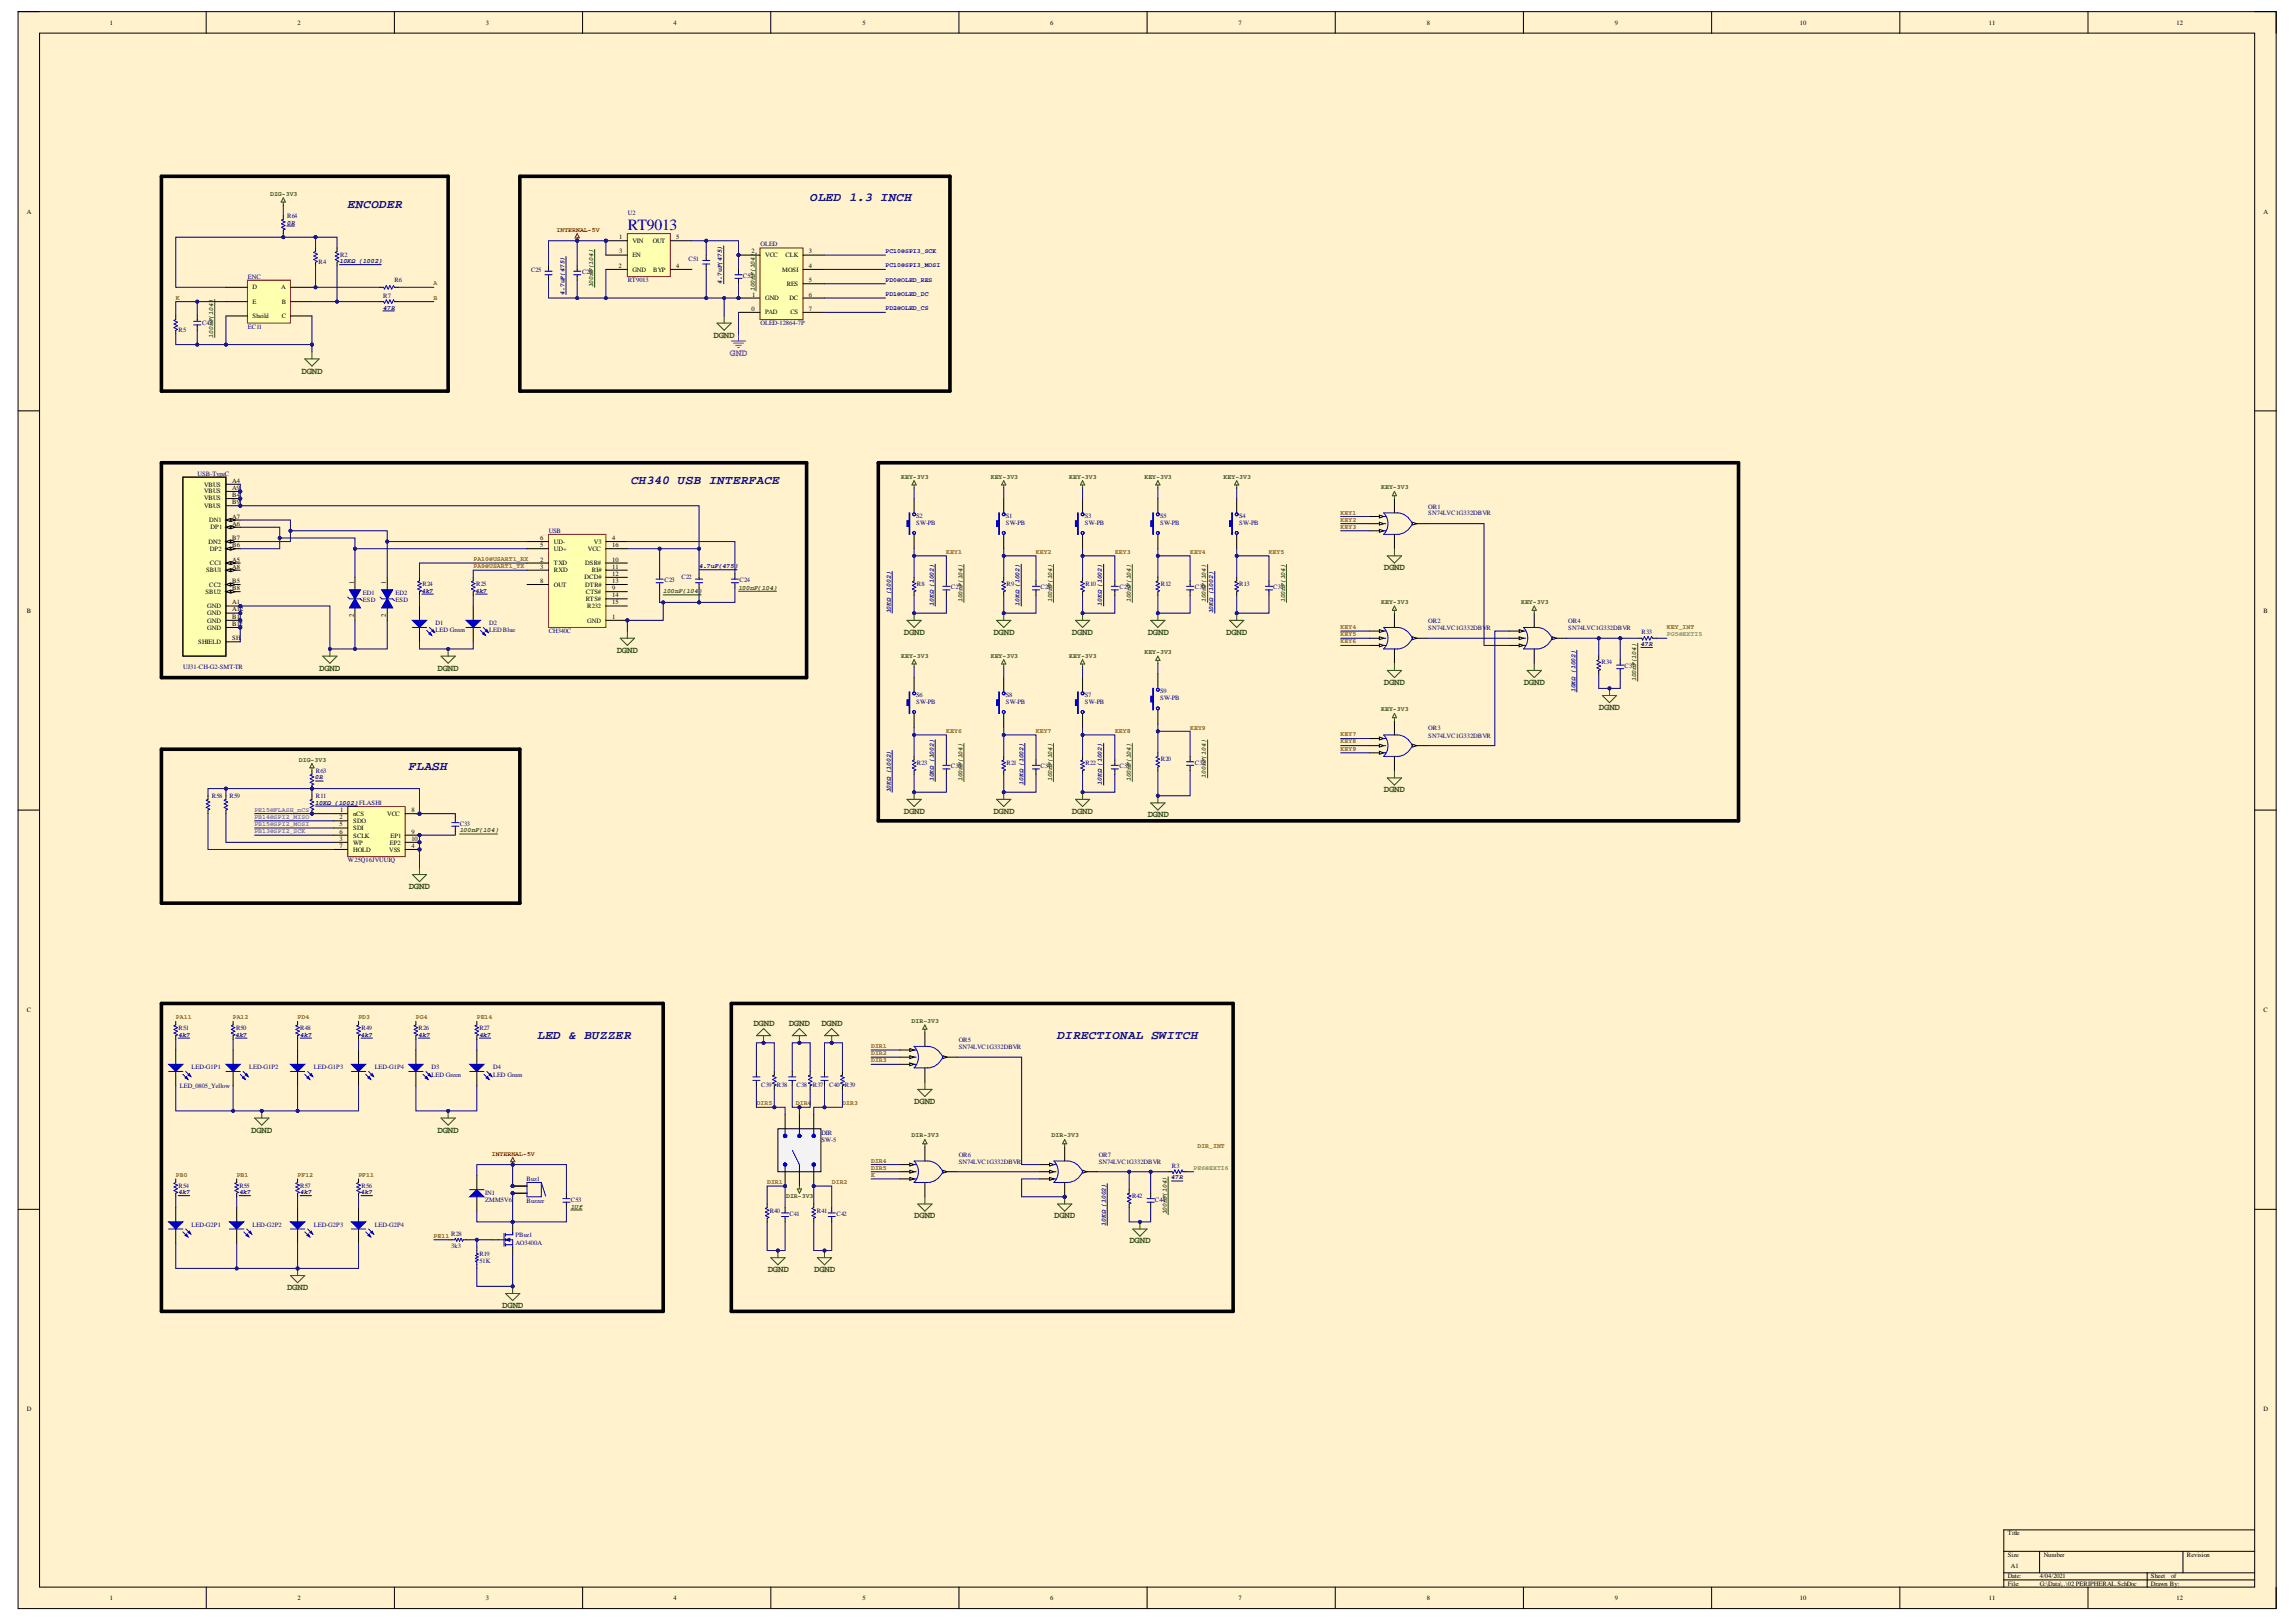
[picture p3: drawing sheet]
<svg xmlns="http://www.w3.org/2000/svg" width="297mm" height="210mm" viewBox="0 0 297 210" stroke-linecap="round" stroke-linejoin="round" font-family="sans-serif">
<defs><g id="words">
<text font-size="2" fill="#00f" x="81.2" y="29.8">RT9013</text>
<g font-size="1.6" fill="#000080">
<text x="45" y="27">ENCODER</text>
<text x="104.8" y="26">OLED 1.3 INCH</text>
<text x="81.6" y="62.6">CH340 USB INTERFACE</text>
<text x="52.9" y="99.7">FLASH</text>
<text x="69.5" y="134.4">LED &amp; BUZZER</text>
<text x="136.8" y="134.4">DIRECTIONAL SWITCH</text>
</g>
<text font-size="1.3" fill="#90f" x="94.4" y="46.1">GND</text>
<g font-size="1.2" fill="#274e13">
<text x="92.3" y="43.7">DGND</text>
<text x="39" y="48.4">DGND</text>
<text x="179" y="73.8">DGND</text>
<text x="116.9" y="82.2">DGND</text>
<text x="128.5" y="82.2">DGND</text>
<text x="138.7" y="82.2">DGND</text>
<text x="148.5" y="82.2">DGND</text>
<text x="158.6" y="82.2">DGND</text>
<text x="41.3" y="86.8">DGND</text>
<text x="56.6" y="86.8">DGND</text>
<text x="79.8" y="84.5">DGND</text>
<text x="179" y="88.6">DGND</text>
<text x="197.1" y="88.6">DGND</text>
<text x="206.9" y="91.9">DGND</text>
<text x="116.9" y="105.3">DGND</text>
<text x="128.5" y="105.3">DGND</text>
<text x="138.7" y="105.3">DGND</text>
<text x="148.5" y="105.8">DGND</text>
<text x="179" y="102.5">DGND</text>
<text x="52.9" y="115.1">DGND</text>
<text x="97.5" y="132.7">DGND</text>
<text x="102" y="132.7">DGND</text>
<text x="106.3" y="132.7">DGND</text>
<text x="118.3" y="142.9">DGND</text>
<text x="32.5" y="146.6">DGND</text>
<text x="56.6" y="146.6">DGND</text>
<text x="118.3" y="157.7">DGND</text>
<text x="136.4" y="157.7">DGND</text>
<text x="146.1" y="160.9">DGND</text>
<text x="37.1" y="167">DGND</text>
<text x="99.3" y="164.6">DGND</text>
<text x="105.3" y="164.6">DGND</text>
<text x="65" y="169.3">DGND</text>
</g>
<g font-size=".8">
<text x="14.2" y="3.2">1</text>
<text x="38.5" y="3.2">2</text>
<text x="62.9" y="3.2">3</text>
<text x="87.1" y="3.2">4</text>
<text x="111.6" y="3.2">5</text>
<text x="135.9" y="3.2">6</text>
<text x="160.2" y="3.2">7</text>
<text x="184.6" y="3.2">8</text>
<text x="208.9" y="3.2">9</text>
<text x="232.8" y="3.2">10</text>
<text x="257.3" y="3.2">11</text>
<text x="281.6" y="3.2">12</text>
<text x="3.5" y="27.6">A</text>
<text x="292.8" y="27.6">A</text>
<text x="80" y="34.7">2</text>
<text x="80.1" y="32.8">3</text>
<text x="80.1" y="30.9">1</text>
<text x="81.8" y="35.2">GND</text>
<text x="81.8" y="33.3">EN</text>
<text x="81.8" y="31.4">VIN</text>
<text x="84.4" y="31.4">OUT</text>
<text x="84.5" y="35.2">BYP</text>
<text x="87.5" y="34.7">4</text>
<text x="87.5" y="30.9">5</text>
<text x="97.2" y="32.8">2</text>
<text x="99" y="33.3">VCC</text>
<text x="101.2" y="35.2">MOSI</text>
<text x="101.6" y="33.3">CLK</text>
<text x="104.7" y="32.8">3</text>
<text x="104.7" y="34.7">4</text>
<text x="32.7" y="37.4">D</text>
<text x="32.7" y="39.3">E</text>
<text x="32.7" y="41.2">Sheild</text>
<text x="36.4" y="37.4">A</text>
<text x="36.5" y="41.2">C</text>
<text x="36.5" y="39.3">B</text>
<text x="97.2" y="40.2">0</text>
<text x="97.3" y="38.4">1</text>
<text x="99" y="38.9">GND</text>
<text x="99" y="40.7">PAD</text>
<text x="101.8" y="37">RES</text>
<text x="102.1" y="38.9">DC</text>
<text x="102.3" y="40.7">CS</text>
<text x="104.7" y="36.5">5</text>
<text x="104.7" y="38.4">6</text>
<text x="104.7" y="40.2">7</text>
<text x="26.4" y="65.7">VBUS</text>
<text x="26.4" y="64.8">VBUS</text>
<text x="26.4" y="63.8">VBUS</text>
<text x="26.4" y="63">VBUS</text>
<text x="30" y="65.3">B9</text>
<text x="30" y="64.3">B4</text>
<text x="30" y="63.4">A9</text>
<text x="30" y="62.5">A4</text>
<text x="27" y="70.3">DN2</text>
<text x="27.1" y="67.5">DN1</text>
<text x="27.2" y="71.3">DP2</text>
<text x="27.2" y="68.5">DP1</text>
<text x="30" y="70.8">B6</text>
<text x="30" y="69.9">B7</text>
<text x="30" y="68.1">A6</text>
<text x="30" y="67.1">A7</text>
<text x="69.9" y="70.8">5</text>
<text x="69.9" y="69.9">6</text>
<text x="71.7" y="71.3">UD+</text>
<text x="71.7" y="70.3">UD-</text>
<text x="76.1" y="71.3">VCC</text>
<text x="76.8" y="70.3">V3</text>
<text x="79.2" y="70.8">16</text>
<text x="79.2" y="69.9">4</text>
<text x="26.6" y="76.8">SBU2</text>
<text x="26.7" y="74.1">SBU1</text>
<text x="27.1" y="75.9">CC2</text>
<text x="27.2" y="73.1">CC1</text>
<text x="30" y="76.3">B8</text>
<text x="30" y="75.5">B5</text>
<text x="30" y="73.6">A8</text>
<text x="30" y="72.7">A5</text>
<text x="45.8" y="75.6" transform="rotate(-90 45.8 75.6)">1</text>
<text x="49.9" y="75.6" transform="rotate(-90 49.9 75.6)">1</text>
<text x="69.9" y="75.5">8</text>
<text x="69.9" y="72.7">2</text>
<text x="69.9" y="73.6">3</text>
<text x="71.7" y="75.9">OUT</text>
<text x="71.7" y="73.1">TXD</text>
<text x="71.7" y="74.1">RXD</text>
<text x="75.6" y="75">DCD#</text>
<text x="75.7" y="75.9">DTR#</text>
<text x="75.7" y="73.1">DSR#</text>
<text x="75.8" y="77.8">RTS#</text>
<text x="75.8" y="76.8">CTS#</text>
<text x="76.6" y="74.1">RI#</text>
<text x="79.2" y="77.3">14</text>
<text x="79.2" y="76.3">9</text>
<text x="79.2" y="75.5">13</text>
<text x="79.2" y="74.6">12</text>
<text x="79.2" y="73.6">11</text>
<text x="79.2" y="72.7">10</text>
<text x="3.5" y="79.3">B</text>
<text x="25.6" y="83.4">SHIELD</text>
<text x="26.8" y="81.5">GND</text>
<text x="26.8" y="80.6">GND</text>
<text x="26.8" y="79.6">GND</text>
<text x="26.8" y="78.7">GND</text>
<text x="30" y="82.9">SH</text>
<text x="30" y="81">B12</text>
<text x="30" y="80.1">B1</text>
<text x="30" y="79.1">A12</text>
<text x="30" y="78.2">A1</text>
<text x="45.8" y="79.8" transform="rotate(-90 45.8 79.8)">2</text>
<text x="49.9" y="79.8" transform="rotate(-90 49.9 79.8)">2</text>
<text x="76" y="80.6">GND</text>
<text x="76" y="78.7">R232</text>
<text x="79.2" y="80.1">1</text>
<text x="79.2" y="78.2">15</text>
<text x="292.8" y="79.3">B</text>
<text x="43.9" y="106">2</text>
<text x="43.9" y="106.9">5</text>
<text x="43.9" y="107.9">6</text>
<text x="44" y="105.1">1</text>
<text x="45.7" y="105.6">nCS</text>
<text x="45.7" y="106.5">SDO</text>
<text x="45.7" y="107.5">SDI</text>
<text x="50.1" y="105.6">VCC</text>
<text x="53.2" y="105.1">8</text>
<text x="53.2" y="107.9">9</text>
<text x="43.9" y="108.8">3</text>
<text x="43.9" y="109.7">7</text>
<text x="45.7" y="109.3">WP</text>
<text x="45.7" y="108.4">SCLK</text>
<text x="45.7" y="110.2">HOLD</text>
<text x="50.3" y="110.2">VSS</text>
<text x="50.4" y="109.3">EP2</text>
<text x="50.5" y="108.4">EP1</text>
<text x="53.2" y="109.7">4</text>
<text x="53.2" y="108.8">10</text>
<text x="3.5" y="131">C</text>
<text x="292.8" y="131">C</text>
<text x="3.5" y="182.6">D</text>
<text x="292.8" y="182.6">D</text>
<text x="259.7" y="198.7">Title</text>
<text x="259.7" y="201.5">Size</text>
<text x="260.2" y="202.9">A1</text>
<text x="264.4" y="201.5">Number</text>
<text x="282.9" y="201.5">Revision</text>
<text x="14.2" y="207">1</text>
<text x="38.5" y="207">2</text>
<text x="62.9" y="207">3</text>
<text x="87.1" y="207">4</text>
<text x="111.6" y="207">5</text>
<text x="135.9" y="207">6</text>
<text x="160.2" y="207">7</text>
<text x="184.6" y="207">8</text>
<text x="208.9" y="207">9</text>
<text x="232.8" y="207">10</text>
<text x="257.3" y="207">11</text>
<text x="259.7" y="204.3">Date:</text>
<text x="259.7" y="205.2">File:</text>
<text x="263.9" y="204.3">4/04/2021</text>
<text x="263.9" y="205.2">G:\Data\..\02 PERIPHERAL.SchDoc</text>
<text x="278.3" y="204.3">Sheet</text>
<text x="278.3" y="205.2">Drawn By:</text>
<text x="280.9" y="204.3">of</text>
<text x="281.6" y="207">12</text>
</g>
<g font-size=".8" fill="#274e13">
<text x="34.9" y="25.4">DIG-3V3</text>
<text x="76.7" y="37.2" transform="rotate(-90 76.7 37.2)">100nF(104)</text>
<text x="97.6" y="37.6" transform="rotate(-90 97.6 37.6)">100nF(104)</text>
<text x="27.6" y="43.7" transform="rotate(-90 27.6 43.7)">100nF(104)</text>
<text x="116.6" y="62">KEY-3V3</text>
<text x="128.2" y="62">KEY-3V3</text>
<text x="138.3" y="62">KEY-3V3</text>
<text x="148.1" y="62">KEY-3V3</text>
<text x="158.3" y="62">KEY-3V3</text>
<text x="178.7" y="63.3">KEY-3V3</text>
<text x="85.8" y="76.8">100nF(104)</text>
<text x="95.5" y="76.3">100nF(104)</text>
<text x="124.5" y="77.9" transform="rotate(-90 124.5 77.9)">100nF(104)</text>
<text x="136.1" y="77.9" transform="rotate(-90 136.1 77.9)">100nF(104)</text>
<text x="146.3" y="77.9" transform="rotate(-90 146.3 77.9)">100nF(104)</text>
<text x="156" y="77.9" transform="rotate(-90 156 77.9)">100nF(104)</text>
<text x="166.3" y="77.9" transform="rotate(-90 166.3 77.9)">100nF(104)</text>
<text x="178.7" y="78.2">KEY-3V3</text>
<text x="196.8" y="78.2">KEY-3V3</text>
<text x="116.6" y="85.1">KEY-3V3</text>
<text x="128.2" y="85.1">KEY-3V3</text>
<text x="138.3" y="85.1">KEY-3V3</text>
<text x="148.1" y="84.6">KEY-3V3</text>
<text x="211.7" y="88.2" transform="rotate(-90 211.7 88.2)">100nF(104)</text>
<text x="178.7" y="92.1">KEY-3V3</text>
<text x="38.7" y="98.6">DIG-3V3</text>
<text x="124.5" y="101.1" transform="rotate(-90 124.5 101.1)">100nF(104)</text>
<text x="136.1" y="101.1" transform="rotate(-90 136.1 101.1)">100nF(104)</text>
<text x="146.3" y="101.1" transform="rotate(-90 146.3 101.1)">100nF(104)</text>
<text x="156" y="100.7" transform="rotate(-90 156 100.7)">100nF(104)</text>
<text x="59.5" y="107.7">100nF(104)</text>
<text x="117.9" y="132.4">DIR-3V3</text>
<text x="117.9" y="147.2">DIR-3V3</text>
<text x="136" y="147.2">DIR-3V3</text>
<text x="101.7" y="155.1">DIR-3V3</text>
<text x="73.9" y="156.4">1Uf</text>
<text x="150.9" y="157.2" transform="rotate(-90 150.9 157.2)">100nF(104)</text>
</g>
<g font-size=".8" fill="#000080">
<text x="37.1" y="28.1">R64</text>
<text x="37.1" y="29.1">0R</text>
<text x="81.2" y="27.8">U2</text>
<text x="41.2" y="34.2">R4</text>
<text x="43.9" y="34.1">10KΩ (1002)</text>
<text x="44" y="33.2">R2</text>
<text x="68.7" y="35.2">C25</text>
<text x="75.3" y="35.5">C26</text>
<text x="89.1" y="33.7">C51</text>
<text x="98.4" y="31.9">OLED</text>
<text x="32.1" y="36.1">ENC</text>
<text x="49.6" y="38.5">R7</text>
<text x="49.6" y="40.1">47R</text>
<text x="51" y="36.5">R6</text>
<text x="73" y="38.1" transform="rotate(-90 73 38.1)">4.7uF(475)</text>
<text x="81.2" y="36.5">RT9013</text>
<text x="93.4" y="36.7" transform="rotate(-90 93.4 36.7)">4.7uF(475)</text>
<text x="96.1" y="36">C52</text>
<text x="23.1" y="42.9">R5</text>
<text x="26.1" y="42">C43</text>
<text x="32.1" y="42.5">EC11</text>
<text x="98.4" y="42.1">OLED-12864-7P</text>
<text x="25.6" y="61.5">USB-TypeC</text>
<text x="184.8" y="65.9">OR1</text>
<text x="71" y="69">USB</text>
<text x="118.5" y="67">S2</text>
<text x="118.5" y="68">SW-PB</text>
<text x="130.1" y="67">S1</text>
<text x="130.1" y="68">SW-PB</text>
<text x="140.4" y="67">S3</text>
<text x="140.4" y="68">SW-PB</text>
<text x="150.1" y="67">S5</text>
<text x="150.1" y="68">SW-PB</text>
<text x="160.3" y="67">S4</text>
<text x="160.3" y="68">SW-PB</text>
<text x="184.8" y="66.7">SN74LVC1G332DBVR</text>
<text x="47" y="77">ED1</text>
<text x="47" y="77.9">ESD</text>
<text x="51.2" y="77">ED2</text>
<text x="51.2" y="77.9">ESD</text>
<text x="54.6" y="76.7">4k7</text>
<text x="54.7" y="75.8">R24</text>
<text x="61.5" y="76.7">4k7</text>
<text x="61.6" y="75.8">R25</text>
<text x="86" y="75.3">C23</text>
<text x="88.2" y="75">C22</text>
<text x="90.4" y="73.6">4.7uF(475)</text>
<text x="95.7" y="75.3">C24</text>
<text x="118.6" y="75.8">R8</text>
<text x="123" y="76.3">C27</text>
<text x="130.2" y="75.8">R9</text>
<text x="134.6" y="76.3">C28</text>
<text x="140.4" y="75.8">R10</text>
<text x="144.8" y="76.3">C29</text>
<text x="150.2" y="75.8">R12</text>
<text x="154.6" y="76.3">C30</text>
<text x="160.3" y="75.8">R13</text>
<text x="164.7" y="76.3">C31</text>
<text x="56.3" y="80.9">D1</text>
<text x="56.3" y="81.8">LED Green</text>
<text x="63.3" y="80.9">D2</text>
<text x="63.3" y="81.8">LED Blue</text>
<text x="71" y="81.9">CH340C</text>
<text x="115.2" y="79.4" transform="rotate(-90 115.2 79.4)">10KΩ (1002)</text>
<text x="120.8" y="78.5" transform="rotate(-90 120.8 78.5)">10KΩ (1002)</text>
<text x="131.9" y="78.5" transform="rotate(-90 131.9 78.5)">10KΩ (1002)</text>
<text x="142.6" y="78.5" transform="rotate(-90 142.6 78.5)">10KΩ (1002)</text>
<text x="156.9" y="79.4" transform="rotate(-90 156.9 79.4)">10KΩ (1002)</text>
<text x="184.8" y="80.7">OR2</text>
<text x="184.8" y="81.6">SN74LVC1G332DBVR</text>
<text x="202.9" y="80.7">OR4</text>
<text x="202.9" y="81.6">SN74LVC1G332DBVR</text>
<text x="212.3" y="83.6">47R</text>
<text x="212.4" y="82.1">R33</text>
<text x="23.7" y="86.6">UJ31-CH-G2-SMT-TR</text>
<text x="150.1" y="89.7">S9</text>
<text x="203.8" y="89.5" transform="rotate(-90 203.8 89.5)">10KΩ (1002)</text>
<text x="207.2" y="86">R34</text>
<text x="210.2" y="86.5">C37</text>
<text x="118.5" y="90.2">S6</text>
<text x="118.5" y="91.1">SW-PB</text>
<text x="130.1" y="90.2">S8</text>
<text x="130.1" y="91.1">SW-PB</text>
<text x="140.4" y="90.2">S7</text>
<text x="140.4" y="91.1">SW-PB</text>
<text x="150.1" y="90.6">SW-PB</text>
<text x="184.8" y="94.5">OR3</text>
<text x="184.8" y="95.4">SN74LVC1G332DBVR</text>
<text x="40.8" y="100.9">0R</text>
<text x="40.9" y="100">R63</text>
<text x="118.6" y="99">R23</text>
<text x="120.8" y="101.1" transform="rotate(-90 120.8 101.1)">10KΩ (1002)</text>
<text x="123" y="99.4">C36</text>
<text x="130.2" y="99">R21</text>
<text x="132.4" y="101.6" transform="rotate(-90 132.4 101.6)">10KΩ (1002)</text>
<text x="134.6" y="99.4">C34</text>
<text x="140.4" y="99">R22</text>
<text x="142.6" y="101.6" transform="rotate(-90 142.6 101.6)">10KΩ (1002)</text>
<text x="144.8" y="99.4">C35</text>
<text x="150.2" y="98.5">R20</text>
<text x="154.6" y="99">C32</text>
<text x="27.4" y="103.2">R58</text>
<text x="29.7" y="103.2">R59</text>
<text x="40.8" y="104.2">10KΩ (1002)FLASH1</text>
<text x="40.9" y="103.2">R11</text>
<text x="59.5" y="106.9">C33</text>
<text x="115.2" y="102.5" transform="rotate(-90 115.2 102.5)">10KΩ (1002)</text>
<text x="45" y="111.6">W25Q16JVUUIQ</text>
<text x="23.1" y="133.3">R51</text>
<text x="23.1" y="134.2">4k7</text>
<text x="30.5" y="134.2">4k7</text>
<text x="30.5" y="133.3">R50</text>
<text x="38.8" y="133.3">R48</text>
<text x="38.8" y="134.2">4k7</text>
<text x="46.7" y="134.2">4k7</text>
<text x="46.8" y="133.3">R49</text>
<text x="54.1" y="133.3">R26</text>
<text x="54.1" y="134.2">4k7</text>
<text x="62" y="133.3">R27</text>
<text x="62" y="134.2">4k7</text>
<text x="124" y="134.8">OR5</text>
<text x="124" y="135.8">SN74LVC1G332DBVR</text>
<text x="23.3" y="140.8">LED_0805_Yellow</text>
<text x="24.8" y="138.4">LED-G1P1</text>
<text x="32.2" y="138.4">LED-G1P2</text>
<text x="40.6" y="138.4">LED-G1P3</text>
<text x="48.5" y="138.4">LED-G1P4</text>
<text x="55.8" y="138.4">D3</text>
<text x="55.8" y="139.3">LED Green</text>
<text x="63.8" y="138.4">D4</text>
<text x="63.8" y="139.3">LED Green</text>
<text x="98.5" y="140.7">C39</text>
<text x="100.5" y="140.7">R38</text>
<text x="103.1" y="140.7">C38</text>
<text x="105.2" y="140.7">R37</text>
<text x="107.3" y="140.7">C40</text>
<text x="109.3" y="140.7">R39</text>
<text x="106.3" y="146.9">DIR</text>
<text x="106.3" y="147.8">SW-5</text>
<text x="124" y="149.7">OR6</text>
<text x="142.1" y="149.7">OR7</text>
<text x="23.1" y="153.7">R54</text>
<text x="23.1" y="154.5">4k7</text>
<text x="31" y="153.7">R55</text>
<text x="31" y="154.5">4k7</text>
<text x="38.8" y="153.7">R57</text>
<text x="38.8" y="154.5">4k7</text>
<text x="46.7" y="154.5">4k7</text>
<text x="46.8" y="153.7">R56</text>
<text x="62.8" y="154.6">IN1</text>
<text x="62.8" y="155.6">ZMM5V6</text>
<text x="68.1" y="152.8">Buz1</text>
<text x="68.1" y="155.7">Buzzer</text>
<text x="73.9" y="155.6">C53</text>
<text x="124" y="150.6">SN74LVC1G332DBVR</text>
<text x="142.1" y="150.6">SN74LVC1G332DBVR</text>
<text x="146.5" y="155.1">R42</text>
<text x="149.4" y="155.6">C44</text>
<text x="151.5" y="152.6">47R</text>
<text x="151.6" y="151.2">R3</text>
<text x="24.8" y="158.8">LED-G2P1</text>
<text x="32.7" y="158.8">LED-G2P2</text>
<text x="40.6" y="158.8">LED-G2P3</text>
<text x="48.5" y="158.8">LED-G2P4</text>
<text x="58.4" y="160">R28</text>
<text x="58.4" y="161.5">3k3</text>
<text x="66.7" y="160.1">PBuz1</text>
<text x="66.7" y="161.1">AO3400A</text>
<text x="99.6" y="156.9">R40</text>
<text x="102.1" y="157.4">C41</text>
<text x="105.7" y="156.9">R41</text>
<text x="108.2" y="157.4">C42</text>
<text x="143.1" y="158.6" transform="rotate(-90 143.1 158.6)">10KΩ (1002)</text>
<text x="62" y="162.5">R19</text>
<text x="62" y="163.4">51K</text>
</g>
<g font-size=".8" fill="#980000">
<text x="72" y="30">INTERNAL-5V</text>
<text x="63.6" y="149.6">INTERNAL-5V</text>
</g>
<g font-size=".8" fill="#00f">
<text x="114.6" y="32.8">PC10@SPI3_SCK</text>
<text x="114.6" y="34.6">PC10@SPI3_MOSI</text>
<text x="114.6" y="36.4">PD0@OLED_RES</text>
<text x="114.6" y="38.3">PD1@OLED_DC</text>
<text x="114.6" y="40.2">PD2@OLED_CS</text>
</g>
<g font-size=".8" fill="#7f6000">
<text x="22.8" y="38.8">K</text>
<text x="56.1" y="36.9">A</text>
<text x="56.1" y="38.8">B</text>
<text x="122.4" y="71.7">KEY1</text>
<text x="134" y="71.7">KEY2</text>
<text x="144.3" y="71.7">KEY3</text>
<text x="154" y="71.7">KEY4</text>
<text x="164.1" y="71.7">KEY5</text>
<text x="173.4" y="66.6">KEY1</text>
<text x="173.4" y="67.5">KEY2</text>
<text x="173.4" y="68.5">KEY3</text>
<text x="61.3" y="72.6">PA10@USART1_RX</text>
<text x="61.3" y="73.6">PA9@USART1_TX</text>
<text x="173.4" y="81.4">KEY4</text>
<text x="173.4" y="82.3">KEY5</text>
<text x="173.4" y="83.3">KEY6</text>
<text x="215.7" y="81.4">KEY_INT</text>
<text x="122.4" y="94.9">KEY6</text>
<text x="134" y="94.9">KEY7</text>
<text x="144.3" y="94.9">KEY8</text>
<text x="154" y="94.4">KEY9</text>
<text x="173.4" y="95.3">KEY7</text>
<text x="173.4" y="96.2">KEY8</text>
<text x="173.4" y="97.1">KEY9</text>
<text x="22.8" y="131.9">PA11</text>
<text x="30.1" y="131.9">PA12</text>
<text x="38.5" y="131.9">PD4</text>
<text x="46.4" y="131.9">PD3</text>
<text x="53.8" y="131.9">PG4</text>
<text x="61.7" y="131.9">PE14</text>
<text x="112.7" y="135.6">DIR1</text>
<text x="112.7" y="136.5">DIR2</text>
<text x="112.7" y="137.5">DIR3</text>
<text x="97.9" y="143">DIR5</text>
<text x="103" y="143">DIR4</text>
<text x="109" y="143">DIR3</text>
<text x="154.9" y="148.6">DIR_INT</text>
<text x="22.8" y="152.3">PB0</text>
<text x="30.6" y="152.3">PB1</text>
<text x="38.5" y="152.3">PF12</text>
<text x="46.4" y="152.3">PF11</text>
<text x="99.2" y="153.3">DIR1</text>
<text x="107.6" y="153.3">DIR2</text>
<text x="112.7" y="150.5">DIR4</text>
<text x="112.7" y="151.4">DIR5</text>
<text x="112.7" y="152.3">K</text>
<text x="56.1" y="160.2">PE11</text>
</g>
<g font-size=".8" fill="#6aa84f">
<text x="215.7" y="82.3">PG5@EXTI5</text>
<text x="154.4" y="151.4">PE6@EXTI6</text>
</g>
<g font-size=".8" fill="#4a86e8">
<text x="32.9" y="105.1">PE15@FLASH_nCS</text>
<text x="32.9" y="107.8">PB13@SPI2_SCK</text>
<text x="32.9" y="106">PB14@SPI2_MISO</text>
<text x="32.9" y="106.9">PB15@SPI2_MOSI</text>
</g>
</g></defs>
<path d="M2.3 1.5h292.2v206.7h-292.2z" fill-rule="evenodd" fill="#fff2cc"/>
<path d="M2.3 1.5h292.2v206.7h-292.2z" fill="none" stroke="#000" stroke-width=".13"/>
<path d="M5.1 4.3h286.6v201.1h-286.6z" fill-rule="evenodd" fill="#fff2cc"/>
<g fill="none" stroke="#000" stroke-width=".13">
<path d="M2.3 1.5h2.8M5.1 4.3h286.6v201.1h-286.6zM26.7 1.5v2.8M51 1.5v2.8M75.4 1.5v2.8M99.7 1.5v2.8M124.1 1.5v2.8M148.4 1.5v2.8M172.7 1.5v2.8M197.1 1.5v2.8M221.4 1.5v2.8M245.8 1.5v2.8"/>
<path d="M270.1 1.5v2.8M291.7 1.5h2.8v2.8M43.6 32.1v.4M43.6 33.9v.5M2.3 53.2h2.8M291.7 53.2h2.8M2.3 104.8h2.8M291.7 104.8h2.8M2.3 156.5h2.8M291.7 156.5h2.8M291.7 198h-32.5v7.4M26.7 205.4v2.8"/>
<path d="M51 205.4v2.8M75.4 205.4v2.8M99.7 205.4v2.8M124.1 205.4v2.8M148.4 205.4v2.8M172.7 205.4v2.8M197.1 205.4v2.8M221.4 205.4v2.8M245.8 205.4v2.8M259.2 200.8h32.5M259.2 203.5h32.5M259.2 204.5h32.5"/>
<path d="M263.9 200.8v2.7M270.1 205.4v2.8M277.8 203.5v1.9M282.4 200.8v2.7M294.5 205.4v2.8"/>
</g>
<path d="M39.4 46.4h1.9l-.9 1zM40.4 45.5v.9" fill="none" stroke="#274e13" stroke-width=".13"/>
<path d="M43.6 32.5l-.2 .2 .4 .2-.4 .2 .4 .3-.4 .2 .4 .2-.2 .1" fill="none" stroke="#00f" stroke-width=".13"/>
<path d="M43.9 34.3h5.4" fill="none" stroke="#000080" stroke-width=".13"/>
<path d="M32 36.3h5.6v5.5h-5.6z" fill-rule="evenodd" fill="#ffffb0"/>
<path d="M32 36.3h5.6v5.5h-5.6z" fill="none" stroke="#800000" stroke-width=".13"/>
<g fill="none" stroke="#000" stroke-width=".13">
<path d="M29.2 37.2h2.8M29.2 39h2.8M37.6 37.2h2.8M37.6 39h2.8M40.8 32.1v.4M40.8 33.9v.5M49.2 37.2h.4M49.2 39h.4M51 37.2h.5M51 39h.5M22.7 40.9v.5M22.7 42.7v.5"/>
<path d="M29.2 40.9h2.8M37.6 40.9h2.8"/>
</g>
<path d="M40.8 32.5l-.2 .2 .5 .2-.5 .2 .5 .3-.5 .2 .5 .2-.3 .1M49.6 39l.1 .3 .3-.5 .2 .5 .2-.5 .3 .5 .2-.5 .1 .2M49.6 37.2l.1 .2 .3-.4 .2 .4 .2-.4 .3 .4 .2-.4 .1 .2M22.7 41.4l-.2 .1 .5 .2-.5 .2 .5 .3-.5 .2 .5 .2-.3 .1" fill="none" stroke="#00f" stroke-width=".13"/>
<path d="M49.5 40.2h1.5" fill="none" stroke="#000080" stroke-width=".13"/>
<circle cx="81.2" cy="80.3" r=".18" fill="#000080"/>
<circle cx="81.2" cy="80.3" r=".18" fill="none" stroke="#000080" stroke-width=".13"/>
<path d="M71 69.2h7.4v12h-7.4z" fill-rule="evenodd" fill="#ffffb0"/>
<path d="M71 69.2h7.4v12h-7.4z" fill="none" stroke="#800000" stroke-width=".13"/>
<path d="M68.2 71h2.8M68.2 70.1h2.8M78.4 80.3h2.8" fill="none" stroke="#000" stroke-width=".13"/>
<circle cx="81.2" cy="80.3" r=".18" fill="#000080"/>
<g fill="none" stroke="#000080" stroke-width=".13">
<path d="M90.4 73.7h5"/>
<circle cx="81.2" cy="80.3" r=".18"/>
</g>
<g fill="none" stroke="#000" stroke-width=".13">
<path d="M68.2 75.6h2.8M68.2 72.9h2.8M68.2 73.8h2.8M78.4 77.5h2.8M78.4 76.6h2.8M78.4 75.6h2.8M78.4 71h2.8M78.4 72.9h2.8M78.4 73.8h2.8M78.4 70.1h2.8M78.4 78.4h2.8M78.4 74.7h2.8"/>
<path d="M85.3 74.3v.4M85.3 75.6v.5M90.4 74.3v.4M90.4 75.6v.5M95.1 74.3v.4M95.1 75.6v.5"/>
</g>
<path d="M85.8 77h4.9M95.5 76.5h5M41.7 84.9h1.9l-.9 .9zM42.7 84v.9M80.2 82.6h1.9l-.9 .9zM81.2 81.7v.9" fill="none" stroke="#274e13" stroke-width=".13"/>
<path d="M84.9 75.4h.9M84.9 74.9h.9M85.3 74.7v.2M85.3 75.4v.2M90 75.4h.9M90 74.9h.9M90.4 74.7v.2M90.4 75.4v.2M94.6 75.4h.9M94.6 74.9h.9M95.1 74.7v.2M95.1 75.4v.2" fill="none" stroke="#00f" stroke-width=".13"/>
<circle cx="42.7" cy="84" r=".19" fill="#000080"/>
<circle cx="42.7" cy="84" r=".19" fill="none" stroke="#000080" stroke-width=".13"/>
<path d="M45.2 76.3h1.4l-.7 1.2z" fill="none" stroke="#00f" stroke-width=".13"/>
<path d="M45.2 76.3h1.4l-.7 1.2z" fill="#00f"/>
<path d="M45 77.3l.2 .2h1.4l.3 .2M45.2 76.3h1.4l-.7 1.2zM45.9 77.5l.7 1.2h-1.4z" fill="none" stroke="#00f" stroke-width=".13"/>
<path d="M45.9 74.7v1.6M45.9 78.7v1.6" fill="none" stroke="#000" stroke-width=".13"/>
<path d="M45.9 77.5l.7 1.2h-1.4z" fill="#00f"/>
<path d="M45.9 77.5l.7 1.2h-1.4zM49.4 76.3h1.4l-.7 1.2z" fill="none" stroke="#00f" stroke-width=".13"/>
<path d="M49.4 76.3h1.4l-.7 1.2z" fill="#00f"/>
<path d="M49.2 77.3l.2 .2h1.4l.2 .2M49.4 76.3h1.4l-.7 1.2zM50.1 77.5l.7 1.2h-1.4z" fill="none" stroke="#00f" stroke-width=".13"/>
<path d="M50.1 74.7v1.6M50.1 78.7v1.6" fill="none" stroke="#000" stroke-width=".13"/>
<path d="M50.1 77.5l.7 1.2h-1.4z" fill="#00f"/>
<path d="M50.1 77.5l.7 1.2h-1.4z" fill="none" stroke="#00f" stroke-width=".13"/>
<circle cx="54.3" cy="109.9" r=".18" fill="#000080"/>
<circle cx="54.3" cy="109.9" r=".18" fill="none" stroke="#000080" stroke-width=".13"/>
<circle cx="54.3" cy="105.3" r=".19" fill="#000080"/>
<circle cx="54.3" cy="105.3" r=".19" fill="none" stroke="#000080" stroke-width=".13"/>
<circle cx="54.3" cy="108.1" r=".19" fill="#000080"/>
<circle cx="54.3" cy="108.1" r=".19" fill="none" stroke="#000080" stroke-width=".13"/>
<circle cx="54.3" cy="109" r=".18" fill="#000080"/>
<circle cx="54.3" cy="109" r=".18" fill="none" stroke="#000080" stroke-width=".13"/>
<path d="M45 104.4h7.4v6.5h-7.4z" fill-rule="evenodd" fill="#ffffb0"/>
<path d="M45 104.4h7.4v6.5h-7.4z" fill="none" stroke="#800000" stroke-width=".13"/>
<path d="M43.1 105.3h1.9M43.1 106.2h1.9M43.1 109h1.9M52.4 109.9h1.9" fill="none" stroke="#000" stroke-width=".13"/>
<circle cx="54.3" cy="109.9" r=".18" fill="#000080"/>
<circle cx="54.3" cy="109.9" r=".18" fill="none" stroke="#000080" stroke-width=".13"/>
<path d="M43.1 107.2h1.9M43.1 108.1h1.9M43.1 109.9h1.9M52.4 105.3h1.9" fill="none" stroke="#000" stroke-width=".13"/>
<circle cx="54.3" cy="105.3" r=".19" fill="#000080"/>
<circle cx="54.3" cy="105.3" r=".19" fill="none" stroke="#000080" stroke-width=".13"/>
<path d="M52.4 108.1h1.9" fill="none" stroke="#000" stroke-width=".13"/>
<circle cx="54.3" cy="108.1" r=".19" fill="#000080"/>
<circle cx="54.3" cy="108.1" r=".19" fill="none" stroke="#000080" stroke-width=".13"/>
<path d="M52.4 109h1.9" fill="none" stroke="#000" stroke-width=".13"/>
<circle cx="54.3" cy="109" r=".18" fill="#000080"/>
<circle cx="54.3" cy="109" r=".18" fill="none" stroke="#000080" stroke-width=".13"/>
<path d="M58.4 106.5h1M58.4 106.9h1M58.9 106.2v.3M58.9 106.9v.3" fill="none" stroke="#00f" stroke-width=".13"/>
<path d="M58.9 105.8v.4M58.9 107.2v.4" fill="none" stroke="#000" stroke-width=".13"/>
<path d="M53.3 113.2h1.9l-.9 .9zM54.3 112.3v.9M59.5 107.9h4.9" fill="none" stroke="#274e13" stroke-width=".13"/>
<circle cx="40.4" cy="105.3" r=".19" fill="#000080"/>
<circle cx="40.4" cy="105.3" r=".19" fill="none" stroke="#000080" stroke-width=".13"/>
<path d="M40.4 103.4l-.3 .2 .5 .2-.5 .2 .5 .3-.5 .2 .5 .2-.2 .1" fill="none" stroke="#00f" stroke-width=".13"/>
<path d="M40.4 103v.4M40.4 104.8v.5" fill="none" stroke="#000" stroke-width=".13"/>
<circle cx="40.4" cy="105.3" r=".19" fill="#000080"/>
<g fill="none" stroke="#000080" stroke-width=".13">
<path d="M40.8 104.3h5.4"/>
<circle cx="40.4" cy="105.3" r=".19"/>
</g>
<circle cx="31.1" cy="81.2" r=".19" fill="#000080"/>
<circle cx="31.1" cy="81.2" r=".19" fill="none" stroke="#000080" stroke-width=".13"/>
<circle cx="31.1" cy="80.3" r=".19" fill="#000080"/>
<circle cx="31.1" cy="80.3" r=".19" fill="none" stroke="#000080" stroke-width=".13"/>
<circle cx="31.1" cy="79.3" r=".19" fill="#000080"/>
<circle cx="31.1" cy="79.3" r=".19" fill="none" stroke="#000080" stroke-width=".13"/>
<circle cx="31.1" cy="78.4" r=".19" fill="#000080"/>
<circle cx="31.1" cy="78.4" r=".19" fill="none" stroke="#000080" stroke-width=".13"/>
<circle cx="31.1" cy="65.4" r=".19" fill="#000080"/>
<circle cx="31.1" cy="65.4" r=".19" fill="none" stroke="#000080" stroke-width=".13"/>
<circle cx="31.1" cy="64.5" r=".19" fill="#000080"/>
<circle cx="31.1" cy="64.5" r=".19" fill="none" stroke="#000080" stroke-width=".13"/>
<circle cx="31.1" cy="63.6" r=".19" fill="#000080"/>
<circle cx="31.1" cy="63.6" r=".19" fill="none" stroke="#000080" stroke-width=".13"/>
<path d="M23.7 61.7h5.5v23.2h-5.5z" fill-rule="evenodd" fill="#ffffb0"/>
<path d="M23.7 61.7h5.5v23.2h-5.5z" fill="none" stroke="#800000" stroke-width=".13"/>
<path d="M23.7 61.7h5.5v23.2h-5.5zM29.2 83.1h1.9M29.2 81.2h1.9" fill="none" stroke="#000" stroke-width=".13"/>
<circle cx="31.1" cy="81.2" r=".19" fill="#000080"/>
<circle cx="31.1" cy="81.2" r=".19" fill="none" stroke="#000080" stroke-width=".13"/>
<path d="M29.2 80.3h1.9" fill="none" stroke="#000" stroke-width=".13"/>
<circle cx="31.1" cy="80.3" r=".19" fill="#000080"/>
<circle cx="31.1" cy="80.3" r=".19" fill="none" stroke="#000080" stroke-width=".13"/>
<path d="M29.2 79.3h1.9" fill="none" stroke="#000" stroke-width=".13"/>
<circle cx="31.1" cy="79.3" r=".19" fill="#000080"/>
<circle cx="31.1" cy="79.3" r=".19" fill="none" stroke="#000080" stroke-width=".13"/>
<path d="M29.2 78.4h1.9" fill="none" stroke="#000" stroke-width=".13"/>
<circle cx="31.1" cy="78.4" r=".19" fill="#000080"/>
<circle cx="31.1" cy="78.4" r=".19" fill="none" stroke="#000080" stroke-width=".13"/>
<path d="M29.2 76.6h1.9" fill="none" stroke="#000" stroke-width=".13"/>
<path d="M29.2 76.6l.6-.2v.4z" fill="#f8fcff"/>
<path d="M29.2 76.6l.6-.2v.4z" fill="none" stroke="#000" stroke-width=".13"/>
<path d="M29.9 76.4l.5 .2-.5 .2z" fill="#f8fcff"/>
<path d="M29.2 75.6h1.9M29.9 76.4l.5 .2-.5 .2z" fill="none" stroke="#000" stroke-width=".13"/>
<path d="M29.2 75.6l.6-.1v.3z" fill="#f8fcff"/>
<path d="M29.2 75.6l.6-.1v.3z" fill="none" stroke="#000" stroke-width=".13"/>
<path d="M29.9 75.5l.5 .1-.5 .2z" fill="#f8fcff"/>
<path d="M29.2 73.8h1.9M29.9 75.5l.5 .1-.5 .2z" fill="none" stroke="#000" stroke-width=".13"/>
<path d="M29.2 73.8l.6-.2v.4z" fill="#f8fcff"/>
<path d="M29.2 73.8l.6-.2v.4z" fill="none" stroke="#000" stroke-width=".13"/>
<path d="M29.9 73.6l.5 .2-.5 .2z" fill="#f8fcff"/>
<path d="M29.2 72.9h1.9M29.9 73.6l.5 .2-.5 .2z" fill="none" stroke="#000" stroke-width=".13"/>
<path d="M29.2 72.9l.6-.2v.3z" fill="#f8fcff"/>
<path d="M29.2 72.9l.6-.2v.3z" fill="none" stroke="#000" stroke-width=".13"/>
<path d="M29.9 72.7l.5 .2-.5 .1z" fill="#f8fcff"/>
<path d="M29.2 71h1.9M29.9 72.7l.5 .2-.5 .1z" fill="none" stroke="#000" stroke-width=".13"/>
<path d="M29.2 71l.6-.2v.4z" fill="#f8fcff"/>
<path d="M29.2 71l.6-.2v.4z" fill="none" stroke="#000" stroke-width=".13"/>
<path d="M29.9 70.8l.5 .2-.5 .2z" fill="#f8fcff"/>
<path d="M29.2 70.1h1.9M29.9 70.8l.5 .2-.5 .2z" fill="none" stroke="#000" stroke-width=".13"/>
<path d="M29.2 70.1l.6-.2v.4z" fill="#f8fcff"/>
<path d="M29.2 70.1l.6-.2v.4z" fill="none" stroke="#000" stroke-width=".13"/>
<path d="M29.9 69.9l.5 .2-.5 .2z" fill="#f8fcff"/>
<path d="M29.2 68.2h1.9M29.9 69.9l.5 .2-.5 .2z" fill="none" stroke="#000" stroke-width=".13"/>
<path d="M29.2 68.2l.6-.2v.4z" fill="#f8fcff"/>
<path d="M29.2 68.2l.6-.2v.4z" fill="none" stroke="#000" stroke-width=".13"/>
<path d="M29.9 68l.5 .2-.5 .2z" fill="#f8fcff"/>
<path d="M29.2 67.3h1.9M29.9 68l.5 .2-.5 .2z" fill="none" stroke="#000" stroke-width=".13"/>
<path d="M29.2 67.3l.6-.2v.4z" fill="#f8fcff"/>
<path d="M29.2 67.3l.6-.2v.4z" fill="none" stroke="#000" stroke-width=".13"/>
<path d="M29.9 67.1l.5 .2-.5 .2z" fill="#f8fcff"/>
<path d="M29.2 65.4h1.9M29.9 67.1l.5 .2-.5 .2z" fill="none" stroke="#000" stroke-width=".13"/>
<circle cx="31.1" cy="65.4" r=".19" fill="#000080"/>
<circle cx="31.1" cy="65.4" r=".19" fill="none" stroke="#000080" stroke-width=".13"/>
<path d="M29.2 64.5h1.9" fill="none" stroke="#000" stroke-width=".13"/>
<circle cx="31.1" cy="64.5" r=".19" fill="#000080"/>
<circle cx="31.1" cy="64.5" r=".19" fill="none" stroke="#000080" stroke-width=".13"/>
<path d="M29.2 63.6h1.9" fill="none" stroke="#000" stroke-width=".13"/>
<circle cx="31.1" cy="63.6" r=".19" fill="#000080"/>
<circle cx="31.1" cy="63.6" r=".19" fill="none" stroke="#000080" stroke-width=".13"/>
<path d="M29.2 62.7h1.9" fill="none" stroke="#000" stroke-width=".13"/>
<circle cx="95.5" cy="38.6" r=".19" fill="#000080"/>
<circle cx="95.5" cy="38.6" r=".19" fill="none" stroke="#000080" stroke-width=".13"/>
<circle cx="95.5" cy="33" r=".19" fill="#000080"/>
<circle cx="95.5" cy="33" r=".19" fill="none" stroke="#000080" stroke-width=".13"/>
<path d="M98.3 32.1h5.6v9.3h-5.6z" fill-rule="evenodd" fill="#ffffb0"/>
<path d="M98.3 32.1h5.6v9.3h-5.6z" fill="none" stroke="#800000" stroke-width=".13"/>
<path d="M95.5 38.6h2.8" fill="none" stroke="#000" stroke-width=".13"/>
<circle cx="95.5" cy="38.6" r=".19" fill="#000080"/>
<circle cx="95.5" cy="38.6" r=".19" fill="none" stroke="#000080" stroke-width=".13"/>
<path d="M95.5 33h2.8" fill="none" stroke="#000" stroke-width=".13"/>
<circle cx="95.5" cy="33" r=".19" fill="#000080"/>
<circle cx="95.5" cy="33" r=".19" fill="none" stroke="#000080" stroke-width=".13"/>
<path d="M103.9 33h2.8M103.9 34.9h2.8M103.9 36.7h2.8M103.9 38.6h2.8M95.5 40.4h2.8M103.9 40.4h2.8" fill="none" stroke="#000" stroke-width=".13"/>
<path d="M74.7 30.2l.3 .6h-.6zM74.7 30.8v.4" fill="none" stroke="#980000" stroke-width=".13"/>
<circle cx="74.7" cy="31.2" r=".19" fill="#000080"/>
<g fill="none" stroke="#000080" stroke-width=".13">
<path d="M73.2 33.2v4.9"/>
<circle cx="74.7" cy="31.2" r=".19"/>
</g>
<path d="M76.9 32.3v4.9M92.8 41.8h1.8l-.9 .9zM93.7 40.9v.9" fill="none" stroke="#274e13" stroke-width=".13"/>
<path d="M70.5 35.6h.9M70.5 35.1h.9M71 34.9v.2M71 35.6v.2M74.2 35.6h.9M74.2 35.1h.9M74.7 34.9v.2M74.7 35.6v.2" fill="none" stroke="#00f" stroke-width=".13"/>
<path d="M71 34.4v.5M71 35.8v.5M74.7 34.4v.5M74.7 35.8v.5M118.3 64.5v1.9M118.3 69.2v1.8" fill="none" stroke="#000" stroke-width=".13"/>
<path d="M117.6 66.4h.1v2.8h-.1v-1.1h-.3v-.7h.3z" fill-rule="evenodd" fill="#00f"/>
<g fill="none" stroke="#00f" stroke-width=".13">
<path d="M117.6 66.4h.1v2.8h-.1v-1.1h-.3v-.7h.3zM118.3 75.2l-.3 .1 .5 .2-.5 .3 .5 .2-.5 .2 .5 .3-.2 .1M122 76.3h.9M122 75.9h.9M122.4 75.6v.3M122.4 76.3v.3"/>
<circle cx="118.3" cy="69" r=".19"/>
<circle cx="118.3" cy="66.6" r=".19"/>
</g>
<path d="M118.3 74.7v.5M118.3 76.6v.4M122.4 75.2v.4M122.4 76.6v.4" fill="none" stroke="#000" stroke-width=".13"/>
<path d="M115.4 73.9v5.4" fill="none" stroke="#000080" stroke-width=".13"/>
<path d="M118.3 79.3v1M124.7 73v5M117.3 80.3h1.9l-.9 .9z" fill="none" stroke="#274e13" stroke-width=".13"/>
<circle cx="118.3" cy="79.3" r=".19" fill="#000080"/>
<circle cx="118.3" cy="79.3" r=".19" fill="none" stroke="#000080" stroke-width=".13"/>
<path d="M118.3 62.2l.2 .6h-.5zM118.3 62.8v.3" fill="none" stroke="#274e13" stroke-width=".13"/>
<path d="M129.9 64.5v1.9M129.9 69.2v1.8" fill="none" stroke="#000" stroke-width=".13"/>
<path d="M129.2 66.4h.1v2.8h-.1v-1.1h-.3v-.7h.3z" fill-rule="evenodd" fill="#00f"/>
<g fill="none" stroke="#00f" stroke-width=".13">
<path d="M129.2 66.4h.1v2.8h-.1v-1.1h-.3v-.7h.3zM129.9 75.2l-.3 .1 .5 .2-.5 .3 .5 .2-.5 .2 .5 .3-.2 .1M133.6 76.3h.9M133.6 75.9h.9M134 75.6v.3M134 76.3v.3"/>
<circle cx="129.9" cy="69" r=".18"/>
<circle cx="129.9" cy="66.6" r=".18"/>
<circle cx="129.9" cy="66.6" r=".19"/>
<circle cx="129.9" cy="69" r=".19"/>
</g>
<path d="M129.9 74.7v.5M129.9 76.6v.4M134 75.2v.4M134 76.6v.4" fill="none" stroke="#000" stroke-width=".13"/>
<path d="M121 73v5.4" fill="none" stroke="#000080" stroke-width=".13"/>
<path d="M129.9 79.3v1M136.3 73v5M128.9 80.3h1.9l-.9 .9z" fill="none" stroke="#274e13" stroke-width=".13"/>
<circle cx="129.9" cy="79.3" r=".19" fill="#000080"/>
<circle cx="129.9" cy="79.3" r=".19" fill="none" stroke="#000080" stroke-width=".13"/>
<path d="M129.9 62.2l.2 .6h-.5zM129.9 62.8v.3" fill="none" stroke="#274e13" stroke-width=".13"/>
<path d="M140.1 64.5v1.9M140.1 69.2v1.8" fill="none" stroke="#000" stroke-width=".13"/>
<path d="M139.4 66.4h.1v2.8h-.1v-1.1h-.3v-.7h.3z" fill-rule="evenodd" fill="#00f"/>
<g fill="none" stroke="#00f" stroke-width=".13">
<path d="M139.4 66.4h.1v2.8h-.1v-1.1h-.3v-.7h.3zM140.1 75.2l-.3 .1 .5 .2-.5 .3 .5 .2-.5 .2 .5 .3-.2 .1M143.8 76.3h.9M143.8 75.9h.9M144.2 75.6v.3M144.2 76.3v.3"/>
<circle cx="140.1" cy="69" r=".18"/>
<circle cx="140.1" cy="66.6" r=".18"/>
</g>
<path d="M140.1 74.7v.5M140.1 76.6v.4M144.2 75.2v.4M144.2 76.6v.4" fill="none" stroke="#000" stroke-width=".13"/>
<path d="M132.1 73v5.4" fill="none" stroke="#000080" stroke-width=".13"/>
<path d="M140.1 79.3v1M146.5 73v5M139.1 80.3h1.9l-.9 .9z" fill="none" stroke="#274e13" stroke-width=".13"/>
<circle cx="140.1" cy="79.3" r=".19" fill="#000080"/>
<circle cx="140.1" cy="79.3" r=".19" fill="none" stroke="#000080" stroke-width=".13"/>
<path d="M140.1 62.2l.2 .6h-.5zM140.1 62.8v.3" fill="none" stroke="#274e13" stroke-width=".13"/>
<path d="M149.8 64.5v1.9M149.8 69.2v1.8" fill="none" stroke="#000" stroke-width=".13"/>
<path d="M149.1 66.4h.1v2.8h-.1v-1.1h-.2v-.7h.2z" fill-rule="evenodd" fill="#00f"/>
<g fill="none" stroke="#00f" stroke-width=".13">
<path d="M149.1 66.4h.1v2.8h-.1v-1.1h-.2v-.7h.2zM149.8 75.2l-.2 .1 .4 .2-.4 .3 .4 .2-.4 .2 .4 .3-.2 .1M153.5 76.3h.9M153.5 75.9h.9M154 75.6v.3M154 76.3v.3"/>
<circle cx="149.8" cy="69" r=".19"/>
<circle cx="149.8" cy="66.6" r=".19"/>
</g>
<path d="M149.8 74.7v.5M149.8 76.6v.4M154 75.2v.4M154 76.6v.4" fill="none" stroke="#000" stroke-width=".13"/>
<path d="M142.8 73v5.4" fill="none" stroke="#000080" stroke-width=".13"/>
<path d="M149.8 79.3v1M156.2 73v5M148.9 80.3h1.8l-.9 .9z" fill="none" stroke="#274e13" stroke-width=".13"/>
<circle cx="149.8" cy="79.3" r=".19" fill="#000080"/>
<circle cx="149.8" cy="79.3" r=".19" fill="none" stroke="#000080" stroke-width=".13"/>
<path d="M149.8 62.2l.3 .6h-.6zM149.8 62.8v.3" fill="none" stroke="#274e13" stroke-width=".13"/>
<path d="M160 64.5v1.9M160 69.2v1.8" fill="none" stroke="#000" stroke-width=".13"/>
<path d="M159.3 66.4h.1v2.8h-.1v-1.1h-.2v-.7h.2z" fill-rule="evenodd" fill="#00f"/>
<g fill="none" stroke="#00f" stroke-width=".13">
<path d="M159.3 66.4h.1v2.8h-.1v-1.1h-.2v-.7h.2zM160 75.2l-.2 .1 .4 .2-.4 .3 .4 .2-.4 .2 .4 .3-.2 .1M163.7 76.3h.9M163.7 75.9h.9M164.2 75.6v.3M164.2 76.3v.3"/>
<circle cx="160" cy="69" r=".18"/>
<circle cx="160" cy="66.6" r=".18"/>
<circle cx="160" cy="66.6" r=".19"/>
<circle cx="160" cy="69" r=".19"/>
</g>
<path d="M160 74.7v.5M160 76.6v.4M164.2 75.2v.4M164.2 76.6v.4" fill="none" stroke="#000" stroke-width=".13"/>
<path d="M157.2 73.9v5.4" fill="none" stroke="#000080" stroke-width=".13"/>
<path d="M160 79.3v1M166.4 73v5M159.1 80.3h1.8l-.9 .9z" fill="none" stroke="#274e13" stroke-width=".13"/>
<circle cx="160" cy="79.3" r=".19" fill="#000080"/>
<circle cx="160" cy="79.3" r=".19" fill="none" stroke="#000080" stroke-width=".13"/>
<path d="M160 62.2l.3 .6h-.6zM160 62.8v.3" fill="none" stroke="#274e13" stroke-width=".13"/>
<path d="M66.3 158.6v.9M63.5 160.4h1M66.3 161.4v.9" fill="none" stroke="#000" stroke-width=".13"/>
<path d="M65.2 159.6v1.7M65.4 159.8h.9M65.4 159.6v.4M64.5 160.4h.7M65.4 160.4h.9v1M65.4 161.1h.9M65.4 160.3v.3M65.4 160.9v.4" fill="none" stroke="#00f" stroke-width=".13"/>
<path d="M65.4 160.4l.6-.1v.3z" fill="#00f"/>
<path d="M66.3 159.5v.3M65.4 160.4l.6-.1v.3z" fill="none" stroke="#00f" stroke-width=".13"/>
<circle cx="66.3" cy="153.5" r=".19" fill="#000080"/>
<circle cx="66.3" cy="153.5" r=".19" fill="none" stroke="#000080" stroke-width=".13"/>
<circle cx="66.3" cy="153.5" r=".19" fill="#000080"/>
<circle cx="66.3" cy="153.5" r=".19" fill="none" stroke="#000080" stroke-width=".13"/>
<circle cx="66.3" cy="154.4" r=".19" fill="#000080"/>
<circle cx="66.3" cy="154.4" r=".19" fill="none" stroke="#000080" stroke-width=".13"/>
<circle cx="66.3" cy="154.4" r=".19" fill="#000080"/>
<circle cx="66.3" cy="154.4" r=".19" fill="none" stroke="#000080" stroke-width=".13"/>
<path d="M66.3 153.5h1.9" fill="none" stroke="#000" stroke-width=".13"/>
<circle cx="66.3" cy="153.5" r=".19" fill="#000080"/>
<circle cx="66.3" cy="153.5" r=".19" fill="none" stroke="#000080" stroke-width=".13"/>
<path d="M66.3 153.5h1.9" fill="none" stroke="#000" stroke-width=".13"/>
<circle cx="66.3" cy="153.5" r=".19" fill="#000080"/>
<circle cx="66.3" cy="153.5" r=".19" fill="none" stroke="#000080" stroke-width=".13"/>
<path d="M66.3 154.4h1.9" fill="none" stroke="#000" stroke-width=".13"/>
<circle cx="66.3" cy="154.4" r=".19" fill="#000080"/>
<circle cx="66.3" cy="154.4" r=".19" fill="none" stroke="#000080" stroke-width=".13"/>
<path d="M66.3 154.4h1.9" fill="none" stroke="#000" stroke-width=".13"/>
<circle cx="66.3" cy="154.4" r=".19" fill="#000080"/>
<circle cx="66.3" cy="154.4" r=".19" fill="none" stroke="#000080" stroke-width=".13"/>
<path d="M68.2 153h1.8v1.9h-1.8zM70 153l.6 1.8M61.7 161.8v.4l.2 .1-.4 .2 .4 .2-.4 .2 .4 .1-.4 .2 .2 .1v.4" fill="none" stroke="#00f" stroke-width=".13"/>
<path d="M61.7 152.1v1.9M61.7 154.9v1.8M61.7 161.4v.4M61.7 163.7v.4" fill="none" stroke="#000" stroke-width=".13"/>
<path d="M60.8 154.9l.9-.9 .9 .9z" fill="#00f"/>
<path d="M60.8 154.9l.9-.9 .9 .9zM60.8 154h1.8" fill="none" stroke="#00f" stroke-width=".13"/>
<path d="M65.4 167.4h1.9l-1 .9zM66.3 166.5v.9" fill="none" stroke="#274e13" stroke-width=".13"/>
<circle cx="66.3" cy="166.5" r=".19" fill="#000080"/>
<circle cx="66.3" cy="166.5" r=".19" fill="none" stroke="#000080" stroke-width=".13"/>
<path d="M66.3 149.8l.3 .5h-.6zM66.3 150.3v.4" fill="none" stroke="#980000" stroke-width=".13"/>
<circle cx="66.3" cy="150.7" r=".18" fill="#000080"/>
<circle cx="66.3" cy="150.7" r=".18" fill="none" stroke="#000080" stroke-width=".13"/>
<path d="M118.3 87.7v1.8M118.3 92.3v1.9" fill="none" stroke="#000" stroke-width=".13"/>
<path d="M117.6 89.5h.1v2.8h-.1v-1h-.3v-.7h.3z" fill-rule="evenodd" fill="#00f"/>
<g fill="none" stroke="#00f" stroke-width=".13">
<path d="M117.6 89.5h.1v2.8h-.1v-1h-.3v-.7h.3zM118.3 98.3l-.3 .2 .5 .2-.5 .2 .5 .3-.5 .2 .5 .2-.2 .1M122 99.5h.9M122 99h.9M122.4 98.8v.2M122.4 99.5v.2"/>
<circle cx="118.3" cy="89.7" r=".19"/>
<circle cx="118.3" cy="92.1" r=".19"/>
</g>
<path d="M118.3 97.9v.4M118.3 99.7v.5M122.4 98.3v.5M122.4 99.7v.5" fill="none" stroke="#000" stroke-width=".13"/>
<path d="M115.4 97.1v5.4" fill="none" stroke="#000080" stroke-width=".13"/>
<path d="M124.7 96.2v4.9M117.3 103.4h1.9l-.9 1zM118.3 102.5v.9" fill="none" stroke="#274e13" stroke-width=".13"/>
<circle cx="118.3" cy="102.5" r=".19" fill="#000080"/>
<circle cx="118.3" cy="102.5" r=".19" fill="none" stroke="#000080" stroke-width=".13"/>
<path d="M118.3 85.4l.2 .5h-.5zM118.3 85.9v.4" fill="none" stroke="#274e13" stroke-width=".13"/>
<path d="M129.9 87.7v1.8M129.9 92.3v1.9" fill="none" stroke="#000" stroke-width=".13"/>
<path d="M129.2 89.5h.1v2.8h-.1v-1h-.3v-.7h.3z" fill-rule="evenodd" fill="#00f"/>
<g fill="none" stroke="#00f" stroke-width=".13">
<path d="M129.2 89.5h.1v2.8h-.1v-1h-.3v-.7h.3zM129.9 98.3l-.3 .2 .5 .2-.5 .2 .5 .3-.5 .2 .5 .2-.2 .1M133.6 99.5h.9M133.6 99h.9M134 98.8v.2M134 99.5v.2"/>
<circle cx="129.9" cy="89.7" r=".18"/>
<circle cx="129.9" cy="92.1" r=".18"/>
<circle cx="129.9" cy="92.1" r=".19"/>
<circle cx="129.9" cy="89.7" r=".19"/>
</g>
<path d="M129.9 97.9v.4M129.9 99.7v.5M134 98.3v.5M134 99.7v.5" fill="none" stroke="#000" stroke-width=".13"/>
<path d="M121 95.7v5.4" fill="none" stroke="#000080" stroke-width=".13"/>
<path d="M136.3 96.2v4.9M128.9 103.4h1.9l-.9 1zM129.9 102.5v.9" fill="none" stroke="#274e13" stroke-width=".13"/>
<circle cx="129.9" cy="102.5" r=".18" fill="#000080"/>
<circle cx="129.9" cy="102.5" r=".18" fill="none" stroke="#000080" stroke-width=".13"/>
<path d="M129.9 85.4l.2 .5h-.5zM129.9 85.9v.4" fill="none" stroke="#274e13" stroke-width=".13"/>
<path d="M140.1 87.7v1.8M140.1 92.3v1.9" fill="none" stroke="#000" stroke-width=".13"/>
<path d="M139.4 89.5h.1v2.8h-.1v-1h-.3v-.7h.3z" fill-rule="evenodd" fill="#00f"/>
<g fill="none" stroke="#00f" stroke-width=".13">
<path d="M139.4 89.5h.1v2.8h-.1v-1h-.3v-.7h.3zM140.1 98.3l-.3 .2 .5 .2-.5 .2 .5 .3-.5 .2 .5 .2-.2 .1M143.8 99.5h.9M143.8 99h.9M144.2 98.8v.2M144.2 99.5v.2"/>
<circle cx="140.1" cy="89.7" r=".18"/>
<circle cx="140.1" cy="92.1" r=".18"/>
</g>
<path d="M140.1 97.9v.4M140.1 99.7v.5M144.2 98.3v.5M144.2 99.7v.5" fill="none" stroke="#000" stroke-width=".13"/>
<path d="M132.6 96.2v5.4" fill="none" stroke="#000080" stroke-width=".13"/>
<path d="M146.5 96.2v4.9M139.1 103.4h1.9l-.9 1zM140.1 102.5v.9" fill="none" stroke="#274e13" stroke-width=".13"/>
<circle cx="140.1" cy="102.5" r=".18" fill="#000080"/>
<circle cx="140.1" cy="102.5" r=".18" fill="none" stroke="#000080" stroke-width=".13"/>
<path d="M140.1 85.4l.2 .5h-.5zM140.1 85.9v.4" fill="none" stroke="#274e13" stroke-width=".13"/>
<path d="M149.8 87.2v1.9M149.8 91.9v1.8" fill="none" stroke="#000" stroke-width=".13"/>
<path d="M149.1 89.1h.1v2.8h-.1v-1.1h-.2v-.7h.2z" fill-rule="evenodd" fill="#00f"/>
<g fill="none" stroke="#00f" stroke-width=".13">
<path d="M149.1 89.1h.1v2.8h-.1v-1.1h-.2v-.7h.2zM149.8 97.9l-.2 .1 .4 .2-.4 .3 .4 .2-.4 .2 .4 .3-.2 .1M153.5 99h.9M153.5 98.6h.9M154 98.3v.3M154 99v.3"/>
<circle cx="149.8" cy="89.3" r=".19"/>
<circle cx="149.8" cy="91.7" r=".19"/>
</g>
<path d="M149.8 97.4v.5M149.8 99.3v.4M154 97.9v.4M154 99.3v.4" fill="none" stroke="#000" stroke-width=".13"/>
<path d="M142.8 96.2v5.4" fill="none" stroke="#000080" stroke-width=".13"/>
<path d="M156.2 95.8v4.9M148.9 103.9h1.8l-.9 .9zM149.8 103v.9" fill="none" stroke="#274e13" stroke-width=".13"/>
<circle cx="149.8" cy="103" r=".19" fill="#000080"/>
<g fill="none" stroke="#000080" stroke-width=".13">
<path d="M54.6 76.9h1.5"/>
<circle cx="149.8" cy="103" r=".19"/>
</g>
<path d="M149.8 84.9l.3 .6h-.6zM149.8 85.5v.3" fill="none" stroke="#274e13" stroke-width=".13"/>
<path d="M54.3 75.2l-.3 .1 .5 .2-.5 .3 .5 .2-.5 .2 .5 .3-.2 .1" fill="none" stroke="#00f" stroke-width=".13"/>
<path d="M54.3 74.7v.5M54.3 76.6v.4M54.3 78.4v1.9M54.3 81.2v1.9" fill="none" stroke="#000" stroke-width=".13"/>
<path d="M53.3 80.3h1.9l-.9 .9z" fill="#00f"/>
<path d="M53.3 80.3h1.9l-.9 .9zM55.2 81.6l.6 .6M55.6 81.2l.6 .7" fill="none" stroke="#00f" stroke-width=".13"/>
<path d="M55.5 82l.2-.1 .1 .3z" fill="#00f"/>
<path d="M55.5 82l.2-.1 .1 .3z" fill="none" stroke="#00f" stroke-width=".13"/>
<path d="M55.8 81.7l.2-.2 .2 .4z" fill="#00f"/>
<path d="M61.2 75.2l-.2 .1 .5 .2-.5 .3 .5 .2-.5 .2 .5 .3-.3 .1M53.3 81.2h1.9M55.8 81.7l.2-.2 .2 .4z" fill="none" stroke="#00f" stroke-width=".13"/>
<path d="M61.2 74.7v.5M61.2 76.6v.4M61.2 78.4v1.9M61.2 81.2v1.9" fill="none" stroke="#000" stroke-width=".13"/>
<path d="M61.6 76.9h1.4" fill="none" stroke="#000080" stroke-width=".13"/>
<path d="M60.3 80.3h1.9l-1 .9z" fill="#00f"/>
<path d="M60.3 80.3h1.9l-1 .9zM62.2 81.6l.6 .6M62.5 81.2l.7 .7" fill="none" stroke="#00f" stroke-width=".13"/>
<path d="M62.4 82l.2-.1 .2 .3z" fill="#00f"/>
<path d="M62.4 82l.2-.1 .2 .3z" fill="none" stroke="#00f" stroke-width=".13"/>
<path d="M62.8 81.7l.2-.2 .2 .4z" fill="#00f"/>
<path d="M60.3 81.2h1.9M62.8 81.7l.2-.2 .2 .4z" fill="none" stroke="#00f" stroke-width=".13"/>
<path d="M57.1 84.9h1.8l-.9 .9zM58 84v.9" fill="none" stroke="#274e13" stroke-width=".13"/>
<circle cx="58" cy="84" r=".19" fill="#000080"/>
<g fill="none" stroke="#000080" stroke-width=".13">
<path d="M62 134.3h1.5"/>
<circle cx="58" cy="84" r=".19"/>
</g>
<path d="M61.7 132.6l-.2 .2 .4 .2-.4 .2 .4 .2-.4 .3 .4 .2-.2 .1" fill="none" stroke="#00f" stroke-width=".13"/>
<path d="M61.7 132.2v.4M61.7 134v.5M61.7 135.9v1.8M61.7 138.7v1.8" fill="none" stroke="#000" stroke-width=".13"/>
<path d="M60.8 137.7h1.8l-.9 1z" fill="#00f"/>
<path d="M60.8 137.7h1.8l-.9 1zM62.6 139l.7 .7M63 138.7l.6 .6" fill="none" stroke="#00f" stroke-width=".13"/>
<path d="M62.9 139.5l.2-.2 .2 .4z" fill="#00f"/>
<path d="M62.9 139.5l.2-.2 .2 .4z" fill="none" stroke="#00f" stroke-width=".13"/>
<path d="M63.3 139.1l.1-.2 .2 .4z" fill="#00f"/>
<path d="M53.8 132.6l-.2 .2 .4 .2-.4 .2 .4 .2-.4 .3 .4 .2-.2 .1M60.8 138.7h1.8M63.3 139.1l.1-.2 .2 .4z" fill="none" stroke="#00f" stroke-width=".13"/>
<path d="M53.8 132.2v.4M53.8 134v.5M53.8 135.9v1.8M53.8 138.7v1.8" fill="none" stroke="#000" stroke-width=".13"/>
<path d="M54.1 134.3h1.5" fill="none" stroke="#000080" stroke-width=".13"/>
<path d="M52.9 137.7h1.8l-.9 1z" fill="#00f"/>
<path d="M52.9 137.7h1.8l-.9 1zM54.7 139l.7 .7M55.1 138.7l.7 .6" fill="none" stroke="#00f" stroke-width=".13"/>
<path d="M55 139.5l.2-.2 .2 .4z" fill="#00f"/>
<path d="M55 139.5l.2-.2 .2 .4z" fill="none" stroke="#00f" stroke-width=".13"/>
<path d="M55.4 139.1l.2-.2 .2 .4z" fill="#00f"/>
<path d="M52.9 138.7h1.8M55.4 139.1l.2-.2 .2 .4z" fill="none" stroke="#00f" stroke-width=".13"/>
<path d="M57.1 144.7h1.8l-.9 .9zM58 143.8v.9" fill="none" stroke="#274e13" stroke-width=".13"/>
<circle cx="58" cy="143.8" r=".19" fill="#000080"/>
<circle cx="58" cy="143.8" r=".19" fill="none" stroke="#000080" stroke-width=".13"/>
<path d="M177.2 66.8h1.8" fill="none" stroke="#000" stroke-width=".13"/>
<path d="M178.5 66.7l.5 .1-.5 .2z" fill="#f8fcff"/>
<path d="M177.2 68.7h1.8M178.5 66.7l.5 .1-.5 .2z" fill="none" stroke="#000" stroke-width=".13"/>
<path d="M178.5 68.5l.5 .2-.5 .2z" fill="#f8fcff"/>
<path d="M178.5 68.5l.5 .2-.5 .2zM182.7 67.8h1.9" fill="none" stroke="#000" stroke-width=".13"/>
<path d="M182.7 67.6l.6 .2-.6 .1z" fill="#f8fcff"/>
<path d="M177.2 67.8h1.8M180.4 64.5v1.9M180.4 69.2v1.8M182.7 67.6l.6 .2-.6 .1z" fill="none" stroke="#000" stroke-width=".13"/>
<path d="M179 66.4h1.8a2.17 2.17 0 0 1 1.9 1.4 2.22 2.22 0 0 1-1.9 1.4l-1.8-.1a1.97 1.97 0 0 0 0-2.7M179 66.8h.3M179 68.7h.3" fill="none" stroke="#00f" stroke-width=".13"/>
<path d="M178.5 67.6l.5 .2-.5 .1z" fill="#f8fcff"/>
<path d="M178.5 67.6l.5 .2-.5 .1zM177.2 81.7h1.8" fill="none" stroke="#000" stroke-width=".13"/>
<path d="M179 67.8h.3" fill="none" stroke="#00f" stroke-width=".13"/>
<path d="M179.5 71.9h1.8l-.9 1zM180.4 63.6l.3 .6h-.6zM180.4 64.2v.3M180.4 71v.9" fill="none" stroke="#274e13" stroke-width=".13"/>
<path d="M178.5 81.5l.5 .2-.5 .2z" fill="#f8fcff"/>
<path d="M177.2 83.5h1.8M178.5 81.5l.5 .2-.5 .2z" fill="none" stroke="#000" stroke-width=".13"/>
<path d="M178.5 83.3l.5 .2-.5 .2z" fill="#f8fcff"/>
<path d="M178.5 83.3l.5 .2-.5 .2zM182.7 82.6h1.9" fill="none" stroke="#000" stroke-width=".13"/>
<path d="M182.7 82.4l.6 .2-.6 .2z" fill="#f8fcff"/>
<path d="M180.4 79.4v1.8M177.2 82.6h1.8M180.4 84v1.8M182.7 82.4l.6 .2-.6 .2z" fill="none" stroke="#000" stroke-width=".13"/>
<path d="M179 84a1.97 1.97 0 0 0 0-2.8h1.8a2.17 2.17 0 0 1 1.9 1.4 2.22 2.22 0 0 1-1.9 1.4h-1.8M179 81.7h.3M179 83.5h.3" fill="none" stroke="#00f" stroke-width=".13"/>
<path d="M178.5 82.4l.5 .2-.5 .2z" fill="#f8fcff"/>
<path d="M177.2 95.6h1.8M178.5 82.4l.5 .2-.5 .2z" fill="none" stroke="#000" stroke-width=".13"/>
<path d="M179 82.6h.3" fill="none" stroke="#00f" stroke-width=".13"/>
<path d="M180.4 78.4l.3 .6h-.6zM180.4 79v.4M179.5 86.8h1.8l-.9 .9zM180.4 85.8v1" fill="none" stroke="#274e13" stroke-width=".13"/>
<path d="M178.5 95.4l.5 .2-.5 .2z" fill="#f8fcff"/>
<path d="M177.2 97.4h1.8M178.5 95.4l.5 .2-.5 .2z" fill="none" stroke="#000" stroke-width=".13"/>
<path d="M178.5 97.2l.5 .2-.5 .2z" fill="#f8fcff"/>
<path d="M178.5 97.2l.5 .2-.5 .2zM182.7 96.5h1.9" fill="none" stroke="#000" stroke-width=".13"/>
<path d="M182.7 96.3l.6 .2-.6 .2z" fill="#f8fcff"/>
<path d="M177.2 96.5h1.8M180.4 93.2v1.9M180.4 97.9v1.8M182.7 96.3l.6 .2-.6 .2z" fill="none" stroke="#000" stroke-width=".13"/>
<path d="M179 97.9a1.97 1.97 0 0 0 0-2.8h1.8a2.16 2.16 0 0 1 1.9 1.4 2.24 2.24 0 0 1-1.9 1.4h-1.8M179 95.6h.3M179 97.4h.3" fill="none" stroke="#00f" stroke-width=".13"/>
<path d="M178.5 96.3l.5 .2-.5 .2z" fill="#f8fcff"/>
<path d="M178.5 96.3l.5 .2-.5 .2zM195.2 81.7h1.9" fill="none" stroke="#000" stroke-width=".13"/>
<path d="M179 96.5h.3" fill="none" stroke="#00f" stroke-width=".13"/>
<path d="M180.4 92.3l.3 .6h-.6zM180.4 92.9v.3M180.4 99.7v1M179.5 100.7h1.8l-.9 .9z" fill="none" stroke="#274e13" stroke-width=".13"/>
<path d="M196.5 81.5l.6 .2-.6 .2z" fill="#f8fcff"/>
<path d="M195.2 83.5h1.9M196.5 81.5l.6 .2-.6 .2z" fill="none" stroke="#000" stroke-width=".13"/>
<path d="M196.5 83.3l.6 .2-.6 .2z" fill="#f8fcff"/>
<path d="M196.5 83.3l.6 .2-.6 .2zM200.8 82.6h1.9" fill="none" stroke="#000" stroke-width=".13"/>
<path d="M200.8 82.4l.6 .2-.6 .2z" fill="#f8fcff"/>
<path d="M198.5 79.4v1.8M195.2 82.6h1.9M198.5 84v1.8M200.8 82.4l.6 .2-.6 .2z" fill="none" stroke="#000" stroke-width=".13"/>
<path d="M197.1 84a1.97 1.97 0 0 0 0-2.8h1.8a2.17 2.17 0 0 1 1.9 1.4 2.22 2.22 0 0 1-1.9 1.4h-1.8M197.1 81.7h.3M197.1 83.5h.3" fill="none" stroke="#00f" stroke-width=".13"/>
<path d="M196.5 82.4l.6 .2-.6 .2z" fill="#f8fcff"/>
<path d="M196.5 82.4l.6 .2-.6 .2zM206.8 84.9v.5M206.8 86.8v.4M209.6 85.4v.4M209.6 86.8v.4" fill="none" stroke="#000" stroke-width=".13"/>
<path d="M197.1 82.6h.3M206.8 85.4l-.2 .1 .5 .2-.5 .3 .5 .2-.5 .2 .5 .3-.3 .1M209.1 86.5h1M209.1 86.1h1M209.6 85.8v.3M209.6 86.5v.3" fill="none" stroke="#00f" stroke-width=".13"/>
<path d="M198.5 78.4l.3 .6h-.6zM198.5 79v.4M197.6 86.8h1.8l-.9 .9zM198.5 85.8v1M207.3 90h1.8l-.9 .9zM208.2 89.1v.9M211.9 83.2v5" fill="none" stroke="#274e13" stroke-width=".13"/>
<path d="M204 84.2v5.4" fill="none" stroke="#000080" stroke-width=".13"/>
<circle cx="208.2" cy="89.1" r=".19" fill="#000080"/>
<g fill="none" stroke="#000080" stroke-width=".13">
<path d="M212.3 83.8h1.5"/>
<circle cx="208.2" cy="89.1" r=".19"/>
</g>
<path d="M212.4 82.6l.1 .2 .2-.4 .3 .4 .2-.4 .2 .4 .3-.4 .1 .2" fill="none" stroke="#00f" stroke-width=".13"/>
<path d="M211.9 82.6h.5M213.8 82.6h.5" fill="none" stroke="#000" stroke-width=".13"/>
<circle cx="101.6" cy="153.5" r=".19" fill="#000080"/>
<circle cx="101.6" cy="153.5" r=".19" fill="none" stroke="#000080" stroke-width=".13"/>
<circle cx="105.3" cy="153.5" r=".19" fill="#000080"/>
<circle cx="105.3" cy="153.5" r=".19" fill="none" stroke="#000080" stroke-width=".13"/>
<path d="M100.6 146.1h5.6v5.5h-5.6z" fill-rule="evenodd" fill="#f3f3f3"/>
<path d="M100.6 146.1h5.6v5.5h-5.6zM101.6 150.7v2.8M103.4 150.7v2.8" fill="none" stroke="#000" stroke-width=".13"/>
<circle cx="101.6" cy="153.5" r=".19" fill="#000080"/>
<circle cx="101.6" cy="153.5" r=".19" fill="none" stroke="#000080" stroke-width=".13"/>
<path d="M105.3 150.7v2.8" fill="none" stroke="#000" stroke-width=".13"/>
<circle cx="105.3" cy="153.5" r=".19" fill="#000080"/>
<circle cx="105.3" cy="153.5" r=".19" fill="none" stroke="#000080" stroke-width=".13"/>
<path d="M101.6 144.2v2.8M103.4 144.2v2.8M105.3 144.2v2.8M105.3 155.8v.5M105.3 157.7v.4M107.6 156.3v.4M107.6 157.7v.4" fill="none" stroke="#000" stroke-width=".13"/>
<path d="M102.5 148.9l.9 1.8M105.3 156.3l-.3 .1 .5 .2-.5 .2 .5 .3-.5 .2 .5 .2-.2 .2M107.1 157.4h1M107.1 157h1M107.6 156.7v.3M107.6 157.4v.3" fill="none" stroke="#00f" stroke-width=".13"/>
<g fill="none" stroke="#00f" stroke-width=".28">
<circle cx="101.6" cy="150.7" r=".14"/>
<circle cx="101.6" cy="147" r=".14"/>
<circle cx="103.4" cy="147" r=".14"/>
<circle cx="105.3" cy="147" r=".14"/>
<circle cx="105.3" cy="150.7" r=".14"/>
</g>
<path d="M105.7 162.8h1.9l-.9 .9zM106.7 161.8v1" fill="none" stroke="#274e13" stroke-width=".13"/>
<circle cx="106.7" cy="161.8" r=".19" fill="#000080"/>
<circle cx="106.7" cy="161.8" r=".19" fill="none" stroke="#000080" stroke-width=".13"/>
<path d="M99.2 156.3l-.2 .1 .5 .2-.5 .2 .5 .3-.5 .2 .5 .2-.3 .2M101.1 157.4h.9M101.1 157h.9M101.6 156.7v.3M101.6 157.4v.3" fill="none" stroke="#00f" stroke-width=".13"/>
<path d="M99.2 155.8v.5M99.2 157.7v.4M101.6 156.3v.4M101.6 157.7v.4" fill="none" stroke="#000" stroke-width=".13"/>
<path d="M99.7 162.8h1.9l-1 .9zM100.6 161.8v1" fill="none" stroke="#274e13" stroke-width=".13"/>
<circle cx="100.6" cy="161.8" r=".19" fill="#000080"/>
<circle cx="100.6" cy="161.8" r=".19" fill="none" stroke="#000080" stroke-width=".13"/>
<path d="M106.7 134l.9-.9 .9 .9zM107.6 134v1M103.1 153.9h.6l-.3 .5zM103.4 153.5v.4" fill="none" stroke="#274e13" stroke-width=".13"/>
<path d="M106.2 139.4h.9M106.2 139.8h.9M106.7 139.1v.3M106.7 139.8v.3M109 139.1l-.2 .1 .4 .3-.4 .2 .4 .2-.4 .3 .4 .2-.2 .1" fill="none" stroke="#00f" stroke-width=".13"/>
<path d="M106.7 138.7v.4M109 138.7v.4M106.7 140.1v.4M109 140.5v.5" fill="none" stroke="#000" stroke-width=".13"/>
<circle cx="107.6" cy="135" r=".19" fill="#000080"/>
<circle cx="107.6" cy="135" r=".19" fill="none" stroke="#000080" stroke-width=".13"/>
<path d="M97.4 139.4h.9M97.4 139.8h.9M97.9 139.1v.3M97.9 139.8v.3M100.2 139.1l-.3 .1 .5 .3-.5 .2 .5 .2-.5 .3 .5 .2-.2 .1" fill="none" stroke="#00f" stroke-width=".13"/>
<path d="M97.9 138.7v.4M100.2 138.7v.4M97.9 140.1v.4M100.2 140.5v.5" fill="none" stroke="#000" stroke-width=".13"/>
<path d="M97.9 134l.9-.9 .9 .9zM98.8 134v1" fill="none" stroke="#274e13" stroke-width=".13"/>
<circle cx="98.8" cy="135" r=".19" fill="#000080"/>
<circle cx="98.8" cy="135" r=".19" fill="none" stroke="#000080" stroke-width=".13"/>
<path d="M102 139.4h1M102 139.8h1M102.5 139.1v.3M102.5 139.8v.3M104.8 139.1l-.2 .1 .4 .3-.4 .2 .4 .2-.4 .3 .4 .2-.2 .1" fill="none" stroke="#00f" stroke-width=".13"/>
<path d="M102.5 138.7v.4M104.8 138.7v.4M102.5 140.1v.4M104.8 140.5v.5" fill="none" stroke="#000" stroke-width=".13"/>
<path d="M102.5 134l.9-.9 1 .9zM103.4 134v1" fill="none" stroke="#274e13" stroke-width=".13"/>
<circle cx="103.4" cy="135" r=".19" fill="#000080"/>
<circle cx="103.4" cy="135" r=".19" fill="none" stroke="#000080" stroke-width=".13"/>
<path d="M25.1 42h.9M25.1 41.6h.9M25.5 41.4v.2M25.5 42v.3" fill="none" stroke="#00f" stroke-width=".13"/>
<path d="M25.5 40.9v.5M25.5 42.3v.4M116.4 135.9h1.9" fill="none" stroke="#000" stroke-width=".13"/>
<path d="M27.8 38.8v4.9" fill="none" stroke="#274e13" stroke-width=".13"/>
<path d="M117.7 135.7l.6 .2-.6 .2z" fill="#f8fcff"/>
<path d="M116.4 137.7h1.9M117.7 135.7l.6 .2-.6 .2z" fill="none" stroke="#000" stroke-width=".13"/>
<path d="M117.7 137.6l.6 .1-.6 .2z" fill="#f8fcff"/>
<path d="M117.7 137.6l.6 .1-.6 .2zM122 136.8h1.8" fill="none" stroke="#000" stroke-width=".13"/>
<path d="M122 136.6l.5 .2-.5 .2z" fill="#f8fcff"/>
<path d="M116.4 136.8h1.9M119.7 133.6v1.8M119.7 138.2v1.9M122 136.6l.5 .2-.5 .2z" fill="none" stroke="#000" stroke-width=".13"/>
<path d="M118.3 138.2a1.97 1.97 0 0 0 0-2.8h1.7a2.17 2.17 0 0 1 2 1.4 2.23 2.23 0 0 1-2 1.4h-1.7M118.3 135.9h.2M118.3 137.7h.2" fill="none" stroke="#00f" stroke-width=".13"/>
<path d="M117.7 136.6l.6 .2-.6 .2z" fill="#f8fcff"/>
<path d="M117.7 136.6l.6 .2-.6 .2zM116.4 150.7h1.9" fill="none" stroke="#000" stroke-width=".13"/>
<path d="M118.3 136.8h.2" fill="none" stroke="#00f" stroke-width=".13"/>
<path d="M119.7 132.6l.2 .6h-.5zM119.7 133.2v.4M118.7 141h1.9l-.9 .9zM119.7 140.1v.9" fill="none" stroke="#274e13" stroke-width=".13"/>
<path d="M117.7 150.5l.6 .2-.6 .2z" fill="#f8fcff"/>
<path d="M116.4 152.6h1.9M117.7 150.5l.6 .2-.6 .2z" fill="none" stroke="#000" stroke-width=".13"/>
<path d="M117.7 152.4l.6 .2-.6 .1z" fill="#f8fcff"/>
<path d="M117.7 152.4l.6 .2-.6 .1zM122 151.6h1.8" fill="none" stroke="#000" stroke-width=".13"/>
<path d="M122 151.4l.5 .2-.5 .2z" fill="#f8fcff"/>
<path d="M116.4 151.6h1.9M119.7 148.4v1.8M119.7 153v1.9M122 151.4l.5 .2-.5 .2z" fill="none" stroke="#000" stroke-width=".13"/>
<path d="M118.3 150.2h1.7a2.16 2.16 0 0 1 2 1.4 2.23 2.23 0 0 1-2 1.4h-1.7a1.97 1.97 0 0 0 0-2.7M118.3 150.7h.2M118.3 152.6h.2" fill="none" stroke="#00f" stroke-width=".13"/>
<path d="M117.7 151.4l.6 .2-.6 .2z" fill="#f8fcff"/>
<path d="M117.7 151.4l.6 .2-.6 .2z" fill="none" stroke="#000" stroke-width=".13"/>
<path d="M118.3 151.6h.2" fill="none" stroke="#00f" stroke-width=".13"/>
<path d="M118.7 155.8h1.9l-.9 .9zM119.7 147.5l.2 .5h-.5zM119.7 148v.4M119.7 154.9v.9" fill="none" stroke="#274e13" stroke-width=".13"/>
<circle cx="137.7" cy="154.9" r=".19" fill="#000080"/>
<circle cx="137.7" cy="154.9" r=".19" fill="none" stroke="#000080" stroke-width=".13"/>
<path d="M134.5 150.7h1.8" fill="none" stroke="#000" stroke-width=".13"/>
<path d="M135.8 150.5l.5 .2-.5 .2z" fill="#f8fcff"/>
<path d="M134.5 152.6h1.8M135.8 150.5l.5 .2-.5 .2z" fill="none" stroke="#000" stroke-width=".13"/>
<path d="M135.8 152.4l.5 .2-.5 .1z" fill="#f8fcff"/>
<path d="M135.8 152.4l.5 .2-.5 .1zM140.1 151.6h1.8" fill="none" stroke="#000" stroke-width=".13"/>
<path d="M140.1 151.4l.5 .2-.5 .2z" fill="#f8fcff"/>
<path d="M137.7 148.4v1.8M137.7 153v1.9M140.1 151.4l.5 .2-.5 .2z" fill="none" stroke="#000" stroke-width=".13"/>
<path d="M136.3 150.3a1.97 1.97 0 0 1 0 2.7M136.3 150.2h1.8a2.17 2.17 0 0 1 2 1.4 2.22 2.22 0 0 1-2 1.4h-1.8M136.3 150.7h.3M136.3 152.6h.3" fill="none" stroke="#00f" stroke-width=".13"/>
<circle cx="137.7" cy="154.9" r=".19" fill="#000080"/>
<circle cx="137.7" cy="154.9" r=".19" fill="none" stroke="#000080" stroke-width=".13"/>
<path d="M134.5 151.6h1.8" fill="none" stroke="#000" stroke-width=".13"/>
<path d="M135.8 151.4l.5 .2-.5 .2z" fill="#f8fcff"/>
<path d="M135.8 151.4l.5 .2-.5 .2z" fill="none" stroke="#000" stroke-width=".13"/>
<path d="M136.3 151.6h.3" fill="none" stroke="#00f" stroke-width=".13"/>
<path d="M136.8 155.8h1.9l-1 .9zM137.7 147.5l.3 .5h-.5zM137.7 148v.4M137.7 154.9v.9" fill="none" stroke="#274e13" stroke-width=".13"/>
<circle cx="137.7" cy="154.9" r=".19" fill="#000080"/>
<g fill="none" stroke="#000080" stroke-width=".13">
<path d="M143.2 153.2v5.4"/>
<circle cx="137.7" cy="154.9" r=".19"/>
</g>
<path d="M146.1 154.4l-.2 .1 .4 .3-.4 .2 .4 .2-.4 .3 .4 .2-.2 .1M148.4 155.6h.9M148.4 155.1h.9M148.9 154.9v.2M148.9 155.6v.2" fill="none" stroke="#00f" stroke-width=".13"/>
<path d="M146.1 154v.4M146.1 155.8v.5M148.9 154.4v.5M148.9 155.8v.5" fill="none" stroke="#000" stroke-width=".13"/>
<path d="M146.5 159h1.9l-.9 1zM147.5 158.1v.9M151.1 152.3v4.9" fill="none" stroke="#274e13" stroke-width=".13"/>
<circle cx="147.5" cy="158.1" r=".18" fill="#000080"/>
<g fill="none" stroke="#000080" stroke-width=".13">
<path d="M46.7 134.3h1.5M151.6 152.8h1.4"/>
<circle cx="147.5" cy="158.1" r=".18"/>
</g>
<path d="M46.4 132.6l-.2 .2 .4 .2-.4 .2 .4 .2-.4 .3 .4 .2-.2 .1M151.6 151.6l.2 .3 .2-.5 .2 .5 .3-.5 .2 .5 .2-.5 .1 .2" fill="none" stroke="#00f" stroke-width=".13"/>
<path d="M46.4 132.2v.4M46.4 134v.5M46.4 135.9v1.8M46.4 138.7v1.8M151.2 151.6h.4M153 151.6h.5" fill="none" stroke="#000" stroke-width=".13"/>
<path d="M45.5 137.7h1.8l-.9 1z" fill="#00f"/>
<path d="M45.5 137.7h1.8l-.9 1zM47.3 139l.7 .7M47.7 138.7l.6 .6" fill="none" stroke="#00f" stroke-width=".13"/>
<path d="M47.6 139.5l.2-.2 .2 .4z" fill="#00f"/>
<path d="M47.6 139.5l.2-.2 .2 .4z" fill="none" stroke="#00f" stroke-width=".13"/>
<path d="M48 139.1l.1-.2 .2 .4z" fill="#00f"/>
<path d="M30.2 132.6l-.3 .2 .5 .2-.5 .2 .5 .2-.5 .3 .5 .2-.2 .1M45.5 138.7h1.8M48 139.1l.1-.2 .2 .4z" fill="none" stroke="#00f" stroke-width=".13"/>
<path d="M30.2 132.2v.4M30.2 134v.5M30.2 135.9v1.8M30.2 138.7v1.8" fill="none" stroke="#000" stroke-width=".13"/>
<path d="M30.5 134.3h1.5" fill="none" stroke="#000080" stroke-width=".13"/>
<path d="M29.2 137.7h1.9l-.9 1z" fill="#00f"/>
<path d="M29.2 137.7h1.9l-.9 1zM31.1 139l.6 .7M31.5 138.7l.6 .6" fill="none" stroke="#00f" stroke-width=".13"/>
<path d="M31.4 139.5l.1-.2 .2 .4z" fill="#00f"/>
<path d="M31.4 139.5l.1-.2 .2 .4z" fill="none" stroke="#00f" stroke-width=".13"/>
<path d="M31.7 139.1l.2-.2 .2 .4z" fill="#00f"/>
<path d="M29.2 138.7h1.9M31.7 139.1l.2-.2 .2 .4zM38.5 132.6l-.2 .2 .4 .2-.4 .2 .4 .2-.4 .3 .4 .2-.2 .1" fill="none" stroke="#00f" stroke-width=".13"/>
<path d="M38.5 132.2v.4M38.5 134v.5M38.5 135.9v1.8M38.5 138.7v1.8" fill="none" stroke="#000" stroke-width=".13"/>
<path d="M38.8 134.3h1.5" fill="none" stroke="#000080" stroke-width=".13"/>
<path d="M37.6 137.7h1.8l-.9 1z" fill="#00f"/>
<path d="M37.6 137.7h1.8l-.9 1zM39.4 139l.7 .7M39.8 138.7l.7 .6" fill="none" stroke="#00f" stroke-width=".13"/>
<path d="M39.7 139.5l.2-.2 .2 .4z" fill="#00f"/>
<path d="M39.7 139.5l.2-.2 .2 .4z" fill="none" stroke="#00f" stroke-width=".13"/>
<path d="M40.1 139.1l.2-.2 .2 .4z" fill="#00f"/>
<path d="M37.6 138.7h1.8M40.1 139.1l.2-.2 .2 .4z" fill="none" stroke="#00f" stroke-width=".13"/>
<path d="M32.9 144.7h1.9l-.9 .9zM33.9 143.8v.9" fill="none" stroke="#274e13" stroke-width=".13"/>
<circle cx="33.9" cy="143.8" r=".19" fill="#000080"/>
<g fill="none" stroke="#000080" stroke-width=".13">
<path d="M23.1 134.3h1.4"/>
<circle cx="33.9" cy="143.8" r=".19"/>
</g>
<path d="M22.7 132.6l-.2 .2 .5 .2-.5 .2 .5 .2-.5 .3 .5 .2-.3 .1" fill="none" stroke="#00f" stroke-width=".13"/>
<path d="M22.7 132.2v.4M22.7 134v.5M22.7 135.9v1.8M22.7 138.7v1.8" fill="none" stroke="#000" stroke-width=".13"/>
<path d="M21.8 137.7h1.9l-1 1z" fill="#00f"/>
<path d="M21.8 137.7h1.9l-1 1zM23.7 139l.6 .7M24 138.7l.7 .6" fill="none" stroke="#00f" stroke-width=".13"/>
<path d="M23.9 139.5l.2-.2 .2 .4z" fill="#00f"/>
<path d="M23.9 139.5l.2-.2 .2 .4z" fill="none" stroke="#00f" stroke-width=".13"/>
<path d="M24.3 139.1l.2-.2 .2 .4z" fill="#00f"/>
<path d="M21.8 138.7h1.9M24.3 139.1l.2-.2 .2 .4zM46.4 153l-.2 .1 .4 .3-.4 .2 .4 .2-.4 .3 .4 .2-.2 .1" fill="none" stroke="#00f" stroke-width=".13"/>
<path d="M46.4 152.6v.4M46.4 154.4v.5M46.4 156.3v1.8M46.4 159v1.9" fill="none" stroke="#000" stroke-width=".13"/>
<path d="M46.7 154.7h1.5" fill="none" stroke="#000080" stroke-width=".13"/>
<path d="M45.5 158.1h1.8l-.9 .9z" fill="#00f"/>
<path d="M45.5 158.1h1.8l-.9 .9zM47.3 159.4l.7 .7M47.7 159l.6 .7" fill="none" stroke="#00f" stroke-width=".13"/>
<path d="M47.6 159.9l.2-.2 .2 .4z" fill="#00f"/>
<path d="M47.6 159.9l.2-.2 .2 .4z" fill="none" stroke="#00f" stroke-width=".13"/>
<path d="M48 159.5l.1-.2 .2 .4z" fill="#00f"/>
<path d="M38.5 153l-.2 .1 .4 .3-.4 .2 .4 .2-.4 .3 .4 .2-.2 .1M45.5 159h1.8M48 159.5l.1-.2 .2 .4z" fill="none" stroke="#00f" stroke-width=".13"/>
<path d="M38.5 152.6v.4M38.5 154.4v.5M38.5 156.3v1.8M38.5 159v1.9" fill="none" stroke="#000" stroke-width=".13"/>
<path d="M38.8 154.7h1.5" fill="none" stroke="#000080" stroke-width=".13"/>
<path d="M37.6 158.1h1.8l-.9 .9z" fill="#00f"/>
<path d="M37.6 158.1h1.8l-.9 .9zM39.4 159.4l.7 .7M39.8 159l.7 .7" fill="none" stroke="#00f" stroke-width=".13"/>
<path d="M39.7 159.9l.2-.2 .2 .4z" fill="#00f"/>
<path d="M39.7 159.9l.2-.2 .2 .4z" fill="none" stroke="#00f" stroke-width=".13"/>
<path d="M40.1 159.5l.2-.2 .2 .4z" fill="#00f"/>
<path d="M30.6 153l-.2 .1 .4 .3-.4 .2 .4 .2-.4 .3 .4 .2-.2 .1M37.6 159h1.8M40.1 159.5l.2-.2 .2 .4z" fill="none" stroke="#00f" stroke-width=".13"/>
<path d="M30.6 152.6v.4M30.6 154.4v.5M30.6 156.3v1.8M30.6 159v1.9" fill="none" stroke="#000" stroke-width=".13"/>
<path d="M30.9 154.7h1.5" fill="none" stroke="#000080" stroke-width=".13"/>
<path d="M29.7 158.1h1.8l-.9 .9z" fill="#00f"/>
<path d="M29.7 158.1h1.8l-.9 .9zM31.5 159.4l.7 .7M31.9 159l.7 .7" fill="none" stroke="#00f" stroke-width=".13"/>
<path d="M31.8 159.9l.2-.2 .2 .4z" fill="#00f"/>
<path d="M31.8 159.9l.2-.2 .2 .4z" fill="none" stroke="#00f" stroke-width=".13"/>
<path d="M32.2 159.5l.2-.2 .2 .4z" fill="#00f"/>
<path d="M29.7 159h1.8M32.2 159.5l.2-.2 .2 .4z" fill="none" stroke="#00f" stroke-width=".13"/>
<path d="M37.6 165.1h1.8l-.9 .9zM38.5 164.1v1" fill="none" stroke="#274e13" stroke-width=".13"/>
<circle cx="38.5" cy="164.1" r=".19" fill="#000080"/>
<g fill="none" stroke="#000080" stroke-width=".13">
<path d="M23.1 154.7h1.4"/>
<circle cx="38.5" cy="164.1" r=".19"/>
</g>
<path d="M22.7 153l-.2 .1 .5 .3-.5 .2 .5 .2-.5 .3 .5 .2-.3 .1" fill="none" stroke="#00f" stroke-width=".13"/>
<path d="M22.7 152.6v.4M22.7 154.4v.5M22.7 156.3v1.8M22.7 159v1.9" fill="none" stroke="#000" stroke-width=".13"/>
<path d="M21.8 158.1h1.9l-1 .9z" fill="#00f"/>
<path d="M21.8 158.1h1.9l-1 .9zM23.7 159.4l.6 .7M24 159l.7 .7" fill="none" stroke="#00f" stroke-width=".13"/>
<path d="M23.9 159.9l.2-.2 .2 .4z" fill="#00f"/>
<path d="M23.9 159.9l.2-.2 .2 .4z" fill="none" stroke="#00f" stroke-width=".13"/>
<path d="M24.3 159.5l.2-.2 .2 .4z" fill="#00f"/>
<path d="M26.9 103.4l-.2 .2 .4 .2-.4 .2 .4 .3-.4 .2 .4 .2-.2 .1M29.2 103.4l-.2 .2 .5 .2-.5 .2 .5 .3-.5 .2 .5 .2-.3 .1M21.8 159h1.9M24.3 159.5l.2-.2 .2 .4z" fill="none" stroke="#00f" stroke-width=".13"/>
<path d="M26.9 103v.4M26.9 104.8v.5M29.2 103v.4M29.2 104.8v.5" fill="none" stroke="#000" stroke-width=".13"/>
<path d="M40.4 98.8l.2 .6h-.5zM40.4 99.4v.3" fill="none" stroke="#274e13" stroke-width=".13"/>
<circle cx="40.4" cy="102.1" r=".19" fill="#000080"/>
<circle cx="40.4" cy="102.1" r=".19" fill="none" stroke="#000080" stroke-width=".13"/>
<path d="M40.4 100.2l-.3 .1 .5 .2-.5 .3 .5 .2-.5 .2 .5 .3-.2 .1" fill="none" stroke="#00f" stroke-width=".13"/>
<path d="M40.4 99.7v.5M40.4 101.6v.5" fill="none" stroke="#000" stroke-width=".13"/>
<circle cx="40.4" cy="102.1" r=".19" fill="#000080"/>
<g fill="none" stroke="#000080" stroke-width=".13">
<path d="M37.1 29.2h1M40.8 101.1h1"/>
<circle cx="40.4" cy="102.1" r=".19"/>
</g>
<path d="M36.7 25.6l.2 .6h-.5zM36.7 26.2v.3" fill="none" stroke="#274e13" stroke-width=".13"/>
<path d="M36.7 28.4l-.3 .1 .5 .2-.5 .3 .5 .2-.5 .2 .5 .2-.2 .2" fill="none" stroke="#00f" stroke-width=".13"/>
<path d="M36.7 27.9v.5M36.7 29.8v.4" fill="none" stroke="#000" stroke-width=".13"/>
<circle cx="78.4" cy="31.2" r=".19" fill="#000080"/>
<circle cx="78.4" cy="31.2" r=".19" fill="none" stroke="#000080" stroke-width=".13"/>
<path d="M81.2 30.2h5.5v5.6h-5.5z" fill-rule="evenodd" fill="#ffffb0"/>
<path d="M81.2 30.2h5.5v5.6h-5.5z" fill="none" stroke="#800000" stroke-width=".13"/>
<path d="M78.4 34.9h2.8M78.4 33h2.8M78.4 31.2h2.8M86.7 34.9h2.8" fill="none" stroke="#000" stroke-width=".13"/>
<circle cx="78.4" cy="31.2" r=".19" fill="#000080"/>
<g fill="none" stroke="#000080" stroke-width=".13">
<path d="M93.6 31.8v4.9M160 71v3.7"/>
<circle cx="78.4" cy="31.2" r=".19"/>
</g>
<path d="M86.7 31.2h2.8M91.4 33v.5M91.4 34.4v.5M95.5 34.9v.4M95.5 36.3v.4M73.3 154.4v.5M73.3 155.8v.5M58 160.4h.4M60.3 160.4h.5" fill="none" stroke="#000" stroke-width=".13"/>
<g fill="none" stroke="#00f" stroke-width=".13">
<path d="M90.9 34.2h.9M90.9 33.7h.9M91.4 33.5v.2M91.4 34.2v.2M95.1 36h.9M95.1 35.6h.9M95.5 35.3v.3M95.5 36v.3M72.8 155.1h.9M72.8 155.6h.9M73.3 154.9v.2M73.3 155.6v.2"/>
<path d="M58.4 160.4h.4l.1-.1 .2 .3 .2-.3 .2 .3 .1-.3 .2 .3 .1-.2h.4"/>
</g>
<path d="M97.8 32.7v4.9M73.8 156.6h1.5" fill="none" stroke="#274e13" stroke-width=".13"/>
<path d="M94.6 44.1h1.9M94.9 44.4h1.3M95.2 44.7h.7M95.4 45h.2M95.5 43.2v.9" fill="none" stroke="#90f" stroke-width=".13"/>
<path d="M20.9 22.8h37.1v27.8h-37.1zM67.3 22.8h55.6v27.8h-55.6zM20.9 59.9h83.5v27.8h-83.5zM113.6 59.9h111.3v46.3h-111.3zM20.9 97h46.4v19.9h-46.4zM20.9 129.9h64.9v39.8h-64.9zM94.6 129.9h64.9v39.8h-64.9z" fill="none" stroke="#000" stroke-width=".47"/>
<circle cx="160" cy="71.9" r=".19" fill="#000080"/>
<g fill="none" stroke="#000080" stroke-width=".13">
<path d="M22.7 160.9v3.2h7.9v-3.2"/>
<circle cx="160" cy="71.9" r=".19"/>
</g>
<circle cx="30.6" cy="164.1" r=".18" fill="#000080"/>
<g fill="none" stroke="#000080" stroke-width=".13">
<path d="M22.7 140.5v3.3h23.7v-3.3"/>
<circle cx="30.6" cy="164.1" r=".18"/>
</g>
<circle cx="30.2" cy="143.8" r=".18" fill="#000080"/>
<circle cx="30.2" cy="143.8" r=".18" fill="none" stroke="#000080" stroke-width=".13"/>
<circle cx="33.9" cy="143.8" r=".19" fill="#000080"/>
<circle cx="33.9" cy="143.8" r=".19" fill="none" stroke="#000080" stroke-width=".13"/>
<circle cx="38.5" cy="143.8" r=".19" fill="#000080"/>
<g fill="none" stroke="#000080" stroke-width=".13">
<path d="M22.7 43.2v1.4h2.8"/>
<circle cx="38.5" cy="143.8" r=".19"/>
</g>
<circle cx="25.5" cy="44.6" r=".19" fill="#000080"/>
<g fill="none" stroke="#000080" stroke-width=".13">
<path d="M25.5 39h-2.8v1.9"/>
<circle cx="25.5" cy="44.6" r=".19"/>
</g>
<circle cx="25.5" cy="39" r=".19" fill="#000080"/>
<g fill="none" stroke="#000080" stroke-width=".13">
<path d="M36.7 30.7h-14v6.5h6.5"/>
<circle cx="25.5" cy="39" r=".19"/>
</g>
<circle cx="36.7" cy="30.7" r=".18" fill="#000080"/>
<g fill="none" stroke="#000080" stroke-width=".13">
<path d="M25.5 42.7v1.9h3.7"/>
<circle cx="36.7" cy="30.7" r=".18"/>
</g>
<circle cx="25.5" cy="44.6" r=".19" fill="#000080"/>
<circle cx="25.5" cy="44.6" r=".19" fill="none" stroke="#000080" stroke-width=".13"/>
<circle cx="29.2" cy="44.6" r=".19" fill="#000080"/>
<g fill="none" stroke="#000080" stroke-width=".13">
<path d="M29.2 39h-3.7v1.9"/>
<circle cx="29.2" cy="44.6" r=".19"/>
</g>
<circle cx="25.5" cy="39" r=".19" fill="#000080"/>
<g fill="none" stroke="#000080" stroke-width=".13">
<path d="M26.9 105.3v4.6h16.2M26.9 103v-.9h13.5v.9"/>
<circle cx="25.5" cy="39" r=".19"/>
</g>
<circle cx="29.2" cy="102.1" r=".19" fill="#000080"/>
<circle cx="29.2" cy="102.1" r=".19" fill="none" stroke="#000080" stroke-width=".13"/>
<circle cx="40.4" cy="102.1" r=".19" fill="#000080"/>
<g fill="none" stroke="#000080" stroke-width=".13">
<path d="M29.2 40.9v3.7h11.2M29.2 105.3v3.7h13.9"/>
<circle cx="40.4" cy="102.1" r=".19"/>
</g>
<circle cx="29.2" cy="44.6" r=".19" fill="#000080"/>
<circle cx="29.2" cy="44.6" r=".19" fill="none" stroke="#000080" stroke-width=".13"/>
<circle cx="40.4" cy="44.6" r=".19" fill="#000080"/>
<g fill="none" stroke="#000080" stroke-width=".13">
<path d="M46.4 160.9v3.2h-15.8"/>
<circle cx="40.4" cy="44.6" r=".19"/>
</g>
<circle cx="30.6" cy="164.1" r=".18" fill="#000080"/>
<circle cx="30.6" cy="164.1" r=".18" fill="none" stroke="#000080" stroke-width=".13"/>
<circle cx="38.5" cy="164.1" r=".19" fill="#000080"/>
<g fill="none" stroke="#000080" stroke-width=".13">
<path d="M45.9 80.3v3.7h-3.2v-5.6h-11.6v4.7"/>
<circle cx="38.5" cy="164.1" r=".19"/>
</g>
<circle cx="31.1" cy="81.2" r=".19" fill="#000080"/>
<circle cx="31.1" cy="81.2" r=".19" fill="none" stroke="#000080" stroke-width=".13"/>
<circle cx="31.1" cy="80.3" r=".19" fill="#000080"/>
<circle cx="31.1" cy="80.3" r=".19" fill="none" stroke="#000080" stroke-width=".13"/>
<circle cx="31.1" cy="79.3" r=".19" fill="#000080"/>
<circle cx="31.1" cy="79.3" r=".19" fill="none" stroke="#000080" stroke-width=".13"/>
<circle cx="31.1" cy="78.4" r=".19" fill="#000080"/>
<circle cx="31.1" cy="78.4" r=".19" fill="none" stroke="#000080" stroke-width=".13"/>
<circle cx="42.7" cy="84" r=".19" fill="#000080"/>
<circle cx="42.7" cy="84" r=".19" fill="none" stroke="#000080" stroke-width=".13"/>
<circle cx="45.9" cy="84" r=".19" fill="#000080"/>
<g fill="none" stroke="#000080" stroke-width=".13">
<path d="M31.1 68.2h5.1v2.8h-5.1"/>
<circle cx="45.9" cy="84" r=".19"/>
</g>
<circle cx="36.2" cy="69.6" r=".18" fill="#000080"/>
<g fill="none" stroke="#000080" stroke-width=".13">
<path d="M31.1 67.3h6.5v2.8h-6.5"/>
<circle cx="36.2" cy="69.6" r=".18"/>
</g>
<circle cx="37.6" cy="68.7" r=".19" fill="#000080"/>
<g fill="none" stroke="#000080" stroke-width=".13">
<path d="M31.1 62.7v2.7h59.3v5.6"/>
<circle cx="37.6" cy="68.7" r=".19"/>
</g>
<circle cx="31.1" cy="63.6" r=".19" fill="#000080"/>
<circle cx="31.1" cy="63.6" r=".19" fill="none" stroke="#000080" stroke-width=".13"/>
<circle cx="31.1" cy="64.5" r=".19" fill="#000080"/>
<circle cx="31.1" cy="64.5" r=".19" fill="none" stroke="#000080" stroke-width=".13"/>
<circle cx="31.1" cy="65.4" r=".19" fill="#000080"/>
<circle cx="31.1" cy="65.4" r=".19" fill="none" stroke="#000080" stroke-width=".13"/>
<circle cx="90.4" cy="71" r=".18" fill="#000080"/>
<g fill="none" stroke="#000080" stroke-width=".13">
<path d="M32.9 105.3h10.2M32.9 108.1h10.2M32.9 107.2h10.2M32.9 106.2h10.2"/>
<circle cx="90.4" cy="71" r=".18"/>
</g>
<circle cx="40.4" cy="105.3" r=".19" fill="#000080"/>
<g fill="none" stroke="#000080" stroke-width=".13">
<path d="M36.2 69.6h9.7v5.1"/>
<circle cx="40.4" cy="105.3" r=".19"/>
</g>
<circle cx="45.9" cy="71" r=".19" fill="#000080"/>
<circle cx="45.9" cy="71" r=".19" fill="none" stroke="#000080" stroke-width=".13"/>
<circle cx="36.2" cy="69.6" r=".18" fill="#000080"/>
<g fill="none" stroke="#000080" stroke-width=".13">
<path d="M36.7 30.2v.5h4.1"/>
<circle cx="36.2" cy="69.6" r=".18"/>
</g>
<circle cx="36.7" cy="30.7" r=".18" fill="#000080"/>
<circle cx="36.7" cy="30.7" r=".18" fill="none" stroke="#000080" stroke-width=".13"/>
<circle cx="40.8" cy="30.7" r=".18" fill="#000080"/>
<g fill="none" stroke="#000080" stroke-width=".13">
<path d="M37.6 68.7h12.5v6"/>
<circle cx="40.8" cy="30.7" r=".18"/>
</g>
<circle cx="37.6" cy="68.7" r=".19" fill="#000080"/>
<circle cx="37.6" cy="68.7" r=".19" fill="none" stroke="#000080" stroke-width=".13"/>
<circle cx="50.1" cy="70.1" r=".19" fill="#000080"/>
<g fill="none" stroke="#000080" stroke-width=".13">
<path d="M40.4 102.1h13.9v3.2"/>
<circle cx="50.1" cy="70.1" r=".19"/>
</g>
<circle cx="40.4" cy="102.1" r=".19" fill="#000080"/>
<circle cx="40.4" cy="102.1" r=".19" fill="none" stroke="#000080" stroke-width=".13"/>
<circle cx="54.3" cy="105.3" r=".19" fill="#000080"/>
<g fill="none" stroke="#000080" stroke-width=".13">
<path d="M40.4 39h8.8"/>
<circle cx="54.3" cy="105.3" r=".19"/>
</g>
<circle cx="43.6" cy="39" r=".19" fill="#000080"/>
<g fill="none" stroke="#000080" stroke-width=".13">
<path d="M40.4 37.2h8.8"/>
<circle cx="43.6" cy="39" r=".19"/>
</g>
<circle cx="40.8" cy="37.2" r=".19" fill="#000080"/>
<g fill="none" stroke="#000080" stroke-width=".13">
<path d="M40.8 30.7h2.8v1.4"/>
<circle cx="40.8" cy="37.2" r=".19"/>
</g>
<circle cx="40.8" cy="30.7" r=".18" fill="#000080"/>
<g fill="none" stroke="#000080" stroke-width=".13">
<path d="M50.1 80.3v3.7h-4.2"/>
<circle cx="40.8" cy="30.7" r=".18"/>
</g>
<circle cx="45.9" cy="84" r=".19" fill="#000080"/>
<g fill="none" stroke="#000080" stroke-width=".13">
<path d="M45.9 71h22.3"/>
<circle cx="45.9" cy="84" r=".19"/>
</g>
<circle cx="45.9" cy="71" r=".19" fill="#000080"/>
<g fill="none" stroke="#000080" stroke-width=".13">
<path d="M50.1 70.1h18.1"/>
<circle cx="45.9" cy="71" r=".19"/>
</g>
<circle cx="50.1" cy="70.1" r=".19" fill="#000080"/>
<g fill="none" stroke="#000080" stroke-width=".13">
<path d="M51.5 39h4.6M51.5 37.2h4.6M53.8 140.5v3.3h7.9v-3.3"/>
<circle cx="50.1" cy="70.1" r=".19"/>
</g>
<circle cx="58" cy="143.8" r=".19" fill="#000080"/>
<g fill="none" stroke="#000080" stroke-width=".13">
<path d="M53.8 105.3h5.1v.5"/>
<circle cx="58" cy="143.8" r=".19"/>
</g>
<circle cx="54.3" cy="105.3" r=".19" fill="#000080"/>
<g fill="none" stroke="#000080" stroke-width=".13">
<path d="M58.9 107.6v.5h-4.6v4.2"/>
<circle cx="54.3" cy="105.3" r=".19"/>
</g>
<circle cx="54.3" cy="108.1" r=".19" fill="#000080"/>
<circle cx="54.3" cy="108.1" r=".19" fill="none" stroke="#000080" stroke-width=".13"/>
<circle cx="54.3" cy="109" r=".18" fill="#000080"/>
<circle cx="54.3" cy="109" r=".18" fill="none" stroke="#000080" stroke-width=".13"/>
<circle cx="54.3" cy="109.9" r=".18" fill="#000080"/>
<g fill="none" stroke="#000080" stroke-width=".13">
<path d="M54.3 83.1v.9h6.9v-.9"/>
<circle cx="54.3" cy="109.9" r=".18"/>
</g>
<circle cx="58" cy="84" r=".19" fill="#000080"/>
<g fill="none" stroke="#000080" stroke-width=".13">
<path d="M68.2 72.9h-13.9v1.8M56.1 160.4h1.9M60.8 160.4h2.7"/>
<circle cx="58" cy="84" r=".19"/>
</g>
<circle cx="61.7" cy="160.4" r=".19" fill="#000080"/>
<g fill="none" stroke="#000080" stroke-width=".13">
<path d="M68.2 73.8h-7v.9M66.3 162.3v4.2h-4.6v-2.4"/>
<circle cx="61.7" cy="160.4" r=".19"/>
</g>
<circle cx="66.3" cy="166.5" r=".19" fill="#000080"/>
<g fill="none" stroke="#000080" stroke-width=".13">
<path d="M61.7 156.7v1.4h4.6"/>
<circle cx="66.3" cy="166.5" r=".19"/>
</g>
<circle cx="66.3" cy="158.1" r=".18" fill="#000080"/>
<g fill="none" stroke="#000080" stroke-width=".13">
<path d="M61.7 152.1v-1.4h11.6v3.7"/>
<circle cx="66.3" cy="158.1" r=".18"/>
</g>
<circle cx="66.3" cy="150.7" r=".18" fill="#000080"/>
<g fill="none" stroke="#000080" stroke-width=".13">
<path d="M73.3 156.3v1.8h-7"/>
<circle cx="66.3" cy="150.7" r=".18"/>
</g>
<circle cx="66.3" cy="158.1" r=".18" fill="#000080"/>
<g fill="none" stroke="#000080" stroke-width=".13">
<path d="M71 36.3v2.3h3.7"/>
<circle cx="66.3" cy="158.1" r=".18"/>
</g>
<circle cx="74.7" cy="38.6" r=".19" fill="#000080"/>
<g fill="none" stroke="#000080" stroke-width=".13">
<path d="M74.7 31.2h-3.7v3.2"/>
<circle cx="74.7" cy="38.6" r=".19"/>
</g>
<circle cx="74.7" cy="31.2" r=".19" fill="#000080"/>
<g fill="none" stroke="#000080" stroke-width=".13">
<path d="M74.7 36.3v2.3h19v2.3"/>
<circle cx="74.7" cy="31.2" r=".19"/>
</g>
<circle cx="74.7" cy="38.6" r=".19" fill="#000080"/>
<circle cx="74.7" cy="38.6" r=".19" fill="none" stroke="#000080" stroke-width=".13"/>
<circle cx="78.4" cy="38.6" r=".19" fill="#000080"/>
<circle cx="78.4" cy="38.6" r=".19" fill="none" stroke="#000080" stroke-width=".13"/>
<circle cx="91.4" cy="38.6" r=".19" fill="#000080"/>
<circle cx="91.4" cy="38.6" r=".19" fill="none" stroke="#000080" stroke-width=".13"/>
<circle cx="93.7" cy="38.6" r=".19" fill="#000080"/>
<g fill="none" stroke="#000080" stroke-width=".13">
<path d="M74.7 31.2h3.7"/>
<circle cx="93.7" cy="38.6" r=".19"/>
</g>
<circle cx="78.4" cy="31.2" r=".19" fill="#000080"/>
<circle cx="78.4" cy="31.2" r=".19" fill="none" stroke="#000080" stroke-width=".13"/>
<circle cx="74.7" cy="31.2" r=".19" fill="#000080"/>
<g fill="none" stroke="#000080" stroke-width=".13">
<path d="M85.3 76.1v1.9h.5v2.3h-4.6v1.4"/>
<circle cx="74.7" cy="31.2" r=".19"/>
</g>
<circle cx="85.8" cy="78" r=".19" fill="#000080"/>
<circle cx="85.8" cy="78" r=".19" fill="none" stroke="#000080" stroke-width=".13"/>
<circle cx="81.2" cy="80.3" r=".18" fill="#000080"/>
<g fill="none" stroke="#000080" stroke-width=".13">
<path d="M81.2 71h4.1"/>
<circle cx="81.2" cy="80.3" r=".18"/>
</g>
<circle cx="85.3" cy="71" r=".19" fill="#000080"/>
<g fill="none" stroke="#000080" stroke-width=".13">
<path d="M81.2 70.1h13.9v4.2M85.3 74.3v-3.3h5.1v3.3"/>
<circle cx="85.3" cy="71" r=".19"/>
</g>
<circle cx="85.3" cy="71" r=".19" fill="#000080"/>
<circle cx="85.3" cy="71" r=".19" fill="none" stroke="#000080" stroke-width=".13"/>
<circle cx="90.4" cy="71" r=".18" fill="#000080"/>
<g fill="none" stroke="#000080" stroke-width=".13">
<path d="M95.1 76.1v1.9h-9.3"/>
<circle cx="90.4" cy="71" r=".18"/>
</g>
<circle cx="85.8" cy="78" r=".19" fill="#000080"/>
<circle cx="85.8" cy="78" r=".19" fill="none" stroke="#000080" stroke-width=".13"/>
<circle cx="90.4" cy="78" r=".19" fill="#000080"/>
<g fill="none" stroke="#000080" stroke-width=".13">
<path d="M89.5 31.2h1.9v1.8"/>
<circle cx="90.4" cy="78" r=".19"/>
</g>
<circle cx="91.4" cy="31.2" r=".19" fill="#000080"/>
<g fill="none" stroke="#000080" stroke-width=".13">
<path d="M91.4 31.2h4.1v3.7"/>
<circle cx="91.4" cy="31.2" r=".19"/>
</g>
<circle cx="91.4" cy="31.2" r=".19" fill="#000080"/>
<circle cx="91.4" cy="31.2" r=".19" fill="none" stroke="#000080" stroke-width=".13"/>
<circle cx="95.5" cy="33" r=".19" fill="#000080"/>
<g fill="none" stroke="#000080" stroke-width=".13">
<path d="M95.5 36.7v1.9h-1.8"/>
<circle cx="95.5" cy="33" r=".19"/>
</g>
<circle cx="93.7" cy="38.6" r=".19" fill="#000080"/>
<circle cx="93.7" cy="38.6" r=".19" fill="none" stroke="#000080" stroke-width=".13"/>
<circle cx="95.5" cy="38.6" r=".19" fill="#000080"/>
<g fill="none" stroke="#000080" stroke-width=".13">
<path d="M97.9 140.5v2.8h2.3v-2.3"/>
<circle cx="95.5" cy="38.6" r=".19"/>
</g>
<circle cx="100.2" cy="143.3" r=".19" fill="#000080"/>
<g fill="none" stroke="#000080" stroke-width=".13">
<path d="M97.9 138.7v-3.7h2.3v3.7"/>
<circle cx="100.2" cy="143.3" r=".19"/>
</g>
<circle cx="98.8" cy="135" r=".19" fill="#000080"/>
<g fill="none" stroke="#000080" stroke-width=".13">
<path d="M99.2 158.1v3.7h2.4v-3.7"/>
<circle cx="98.8" cy="135" r=".19"/>
</g>
<circle cx="100.6" cy="161.8" r=".19" fill="#000080"/>
<g fill="none" stroke="#000080" stroke-width=".13">
<path d="M99.2 155.8v-2.3h2.4v2.8"/>
<circle cx="100.6" cy="161.8" r=".19"/>
</g>
<circle cx="101.6" cy="153.5" r=".19" fill="#000080"/>
<g fill="none" stroke="#000080" stroke-width=".13">
<path d="M100.2 143.3h1.4v.9"/>
<circle cx="101.6" cy="153.5" r=".19"/>
</g>
<circle cx="100.2" cy="143.3" r=".19" fill="#000080"/>
<g fill="none" stroke="#000080" stroke-width=".13">
<path d="M102.5 140.5v2.8h2.3v-2.3"/>
<circle cx="100.2" cy="143.3" r=".19"/>
</g>
<circle cx="103.4" cy="143.3" r=".19" fill="#000080"/>
<g fill="none" stroke="#000080" stroke-width=".13">
<path d="M102.5 138.7v-3.7h2.3v3.7"/>
<circle cx="103.4" cy="143.3" r=".19"/>
</g>
<circle cx="103.4" cy="135" r=".19" fill="#000080"/>
<g fill="none" stroke="#000080" stroke-width=".13">
<path d="M105.3 158.1v3.7h2.3v-3.7"/>
<circle cx="103.4" cy="135" r=".19"/>
</g>
<circle cx="106.7" cy="161.8" r=".19" fill="#000080"/>
<g fill="none" stroke="#000080" stroke-width=".13">
<path d="M105.3 155.8v-2.3h2.3v2.8"/>
<circle cx="106.7" cy="161.8" r=".19"/>
</g>
<circle cx="105.3" cy="153.5" r=".19" fill="#000080"/>
<g fill="none" stroke="#000080" stroke-width=".13">
<path d="M106.7 143.3h-1.4v.9"/>
<circle cx="105.3" cy="153.5" r=".19"/>
</g>
<circle cx="106.7" cy="143.3" r=".19" fill="#000080"/>
<g fill="none" stroke="#000080" stroke-width=".13">
<path d="M106.7 140.5v2.8h2.3v-2.3"/>
<circle cx="106.7" cy="143.3" r=".19"/>
</g>
<circle cx="106.7" cy="143.3" r=".19" fill="#000080"/>
<g fill="none" stroke="#000080" stroke-width=".13">
<path d="M106.7 138.7v-3.7h2.3v3.7"/>
<circle cx="106.7" cy="143.3" r=".19"/>
</g>
<circle cx="107.6" cy="135" r=".19" fill="#000080"/>
<g fill="none" stroke="#000080" stroke-width=".13">
<path d="M106.7 38.6h7.9M106.7 36.7h7.9M106.7 34.9h7.9M106.7 33h7.9M106.7 40.4h7.9M118.3 100.2v2.3h4.1v-2.3M112.7 137.7h3.7M112.7 136.8h3.7M112.7 135.9h3.7M112.7 152.6h3.7M112.7 151.6h3.7M112.7 150.7h3.7"/>
<circle cx="107.6" cy="135" r=".19"/>
</g>
<circle cx="118.3" cy="102.5" r=".19" fill="#000080"/>
<g fill="none" stroke="#000080" stroke-width=".13">
<path d="M118.3 95.1h4.1v3.2"/>
<circle cx="118.3" cy="102.5" r=".19"/>
</g>
<circle cx="118.3" cy="95.1" r=".19" fill="#000080"/>
<g fill="none" stroke="#000080" stroke-width=".13">
<path d="M118.3 77v2.3h4.1v-2.3"/>
<circle cx="118.3" cy="95.1" r=".19"/>
</g>
<circle cx="118.3" cy="79.3" r=".19" fill="#000080"/>
<g fill="none" stroke="#000080" stroke-width=".13">
<path d="M118.3 71.9h4.1v3.3"/>
<circle cx="118.3" cy="79.3" r=".19"/>
</g>
<circle cx="118.3" cy="71.9" r=".19" fill="#000080"/>
<g fill="none" stroke="#000080" stroke-width=".13">
<path d="M129.9 100.2v2.3h4.1v-2.3M123.8 136.8h8.4v13.9h2.3M123.8 151.6h10.7"/>
<circle cx="118.3" cy="71.9" r=".19"/>
</g>
<circle cx="129.9" cy="102.5" r=".18" fill="#000080"/>
<g fill="none" stroke="#000080" stroke-width=".13">
<path d="M129.9 95.1h4.1v3.2"/>
<circle cx="129.9" cy="102.5" r=".18"/>
</g>
<circle cx="129.9" cy="95.1" r=".18" fill="#000080"/>
<g fill="none" stroke="#000080" stroke-width=".13">
<path d="M129.9 77v2.3h4.1v-2.3"/>
<circle cx="129.9" cy="95.1" r=".18"/>
</g>
<circle cx="129.9" cy="79.3" r=".19" fill="#000080"/>
<g fill="none" stroke="#000080" stroke-width=".13">
<path d="M129.9 71.9h4.1v3.3"/>
<circle cx="129.9" cy="79.3" r=".19"/>
</g>
<circle cx="129.9" cy="71.9" r=".19" fill="#000080"/>
<g fill="none" stroke="#000080" stroke-width=".13">
<path d="M134.5 152.6h-2.3v2.3h5.5"/>
<circle cx="129.9" cy="71.9" r=".19"/>
</g>
<circle cx="137.7" cy="154.9" r=".19" fill="#000080"/>
<g fill="none" stroke="#000080" stroke-width=".13">
<path d="M140.1 100.2v2.3h4.1v-2.3"/>
<circle cx="137.7" cy="154.9" r=".19"/>
</g>
<circle cx="140.1" cy="102.5" r=".18" fill="#000080"/>
<g fill="none" stroke="#000080" stroke-width=".13">
<path d="M140.1 95.1h4.1v3.2"/>
<circle cx="140.1" cy="102.5" r=".18"/>
</g>
<circle cx="140.1" cy="95.1" r=".18" fill="#000080"/>
<g fill="none" stroke="#000080" stroke-width=".13">
<path d="M140.1 77v2.3h4.1v-2.3"/>
<circle cx="140.1" cy="95.1" r=".18"/>
</g>
<circle cx="140.1" cy="79.3" r=".19" fill="#000080"/>
<g fill="none" stroke="#000080" stroke-width=".13">
<path d="M140.1 71.9h4.1v3.3"/>
<circle cx="140.1" cy="79.3" r=".19"/>
</g>
<circle cx="140.1" cy="71.9" r=".19" fill="#000080"/>
<g fill="none" stroke="#000080" stroke-width=".13">
<path d="M141.9 151.6h4.2v2.4"/>
<circle cx="140.1" cy="71.9" r=".19"/>
</g>
<circle cx="146.1" cy="151.6" r=".19" fill="#000080"/>
<g fill="none" stroke="#000080" stroke-width=".13">
<path d="M146.1 156.3v1.8h2.8v-1.8"/>
<circle cx="146.1" cy="151.6" r=".19"/>
</g>
<circle cx="147.5" cy="158.1" r=".18" fill="#000080"/>
<g fill="none" stroke="#000080" stroke-width=".13">
<path d="M146.1 151.6h2.8v2.8"/>
<circle cx="147.5" cy="158.1" r=".18"/>
</g>
<circle cx="146.1" cy="151.6" r=".19" fill="#000080"/>
<circle cx="146.1" cy="151.6" r=".19" fill="none" stroke="#000080" stroke-width=".13"/>
<circle cx="148.9" cy="151.6" r=".19" fill="#000080"/>
<g fill="none" stroke="#000080" stroke-width=".13">
<path d="M148.9 151.6h2.3"/>
<circle cx="148.9" cy="151.6" r=".19"/>
</g>
<circle cx="148.9" cy="151.6" r=".19" fill="#000080"/>
<g fill="none" stroke="#000080" stroke-width=".13">
<path d="M149.8 99.7v3.3h4.2v-3.3"/>
<circle cx="148.9" cy="151.6" r=".19"/>
</g>
<circle cx="149.8" cy="103" r=".19" fill="#000080"/>
<g fill="none" stroke="#000080" stroke-width=".13">
<path d="M149.8 94.6h4.2v3.3"/>
<circle cx="149.8" cy="103" r=".19"/>
</g>
<circle cx="149.8" cy="94.6" r=".19" fill="#000080"/>
<g fill="none" stroke="#000080" stroke-width=".13">
<path d="M149.8 77v2.3h4.2v-2.3"/>
<circle cx="149.8" cy="94.6" r=".19"/>
</g>
<circle cx="149.8" cy="79.3" r=".19" fill="#000080"/>
<g fill="none" stroke="#000080" stroke-width=".13">
<path d="M149.8 71.9h4.2v3.3"/>
<circle cx="149.8" cy="79.3" r=".19"/>
</g>
<circle cx="149.8" cy="71.9" r=".19" fill="#000080"/>
<g fill="none" stroke="#000080" stroke-width=".13">
<path d="M160 77v2.3h4.2v-2.3M153.5 151.6h.9"/>
<circle cx="149.8" cy="71.9" r=".19"/>
</g>
<circle cx="160" cy="79.3" r=".19" fill="#000080"/>
<g fill="none" stroke="#000080" stroke-width=".13">
<path d="M160 71.9h4.2v3.3"/>
<circle cx="160" cy="79.3" r=".19"/>
</g>
<circle cx="160" cy="71.9" r=".19" fill="#000080"/>
<g fill="none" stroke="#000080" stroke-width=".13">
<path d="M173.4 68.7h3.8M173.4 67.8h3.8M173.4 66.8h3.8M184.6 67.8h7.4v15.7h3.2M173.4 97.4h3.8M173.4 96.5h3.8M173.4 95.6h3.8M173.4 83.5h3.8M173.4 82.6h3.8M173.4 81.7h3.8M184.6 82.6h10.6M195.2 81.7h-1.8v14.8h-8.8"/>
<path d="M202.7 82.6h4.1v2.3"/>
<circle cx="160" cy="71.9" r=".19"/>
</g>
<circle cx="206.8" cy="82.6" r=".19" fill="#000080"/>
<g fill="none" stroke="#000080" stroke-width=".13">
<path d="M206.8 87.2v1.9h2.8v-1.9"/>
<circle cx="206.8" cy="82.6" r=".19"/>
</g>
<circle cx="208.2" cy="89.1" r=".19" fill="#000080"/>
<g fill="none" stroke="#000080" stroke-width=".13">
<path d="M206.8 82.6h2.8v2.8"/>
<circle cx="208.2" cy="89.1" r=".19"/>
</g>
<circle cx="206.8" cy="82.6" r=".19" fill="#000080"/>
<circle cx="206.8" cy="82.6" r=".19" fill="none" stroke="#000080" stroke-width=".13"/>
<circle cx="209.6" cy="82.6" r=".19" fill="#000080"/>
<g fill="none" stroke="#000080" stroke-width=".13">
<path d="M209.6 82.6h2.3"/>
<circle cx="209.6" cy="82.6" r=".19"/>
</g>
<circle cx="209.6" cy="82.6" r=".19" fill="#000080"/>
<g fill="none" stroke="#000080" stroke-width=".13">
<path d="M214.3 82.6h1.3M29.2 102.1v.9M22.7 134.5v1.4M22.7 154.9v1.4"/>
<circle cx="209.6" cy="82.6" r=".19"/>
</g>
<circle cx="29.2" cy="102.1" r=".19" fill="#000080"/>
<g fill="none" stroke="#000080" stroke-width=".13">
<path d="M30.2 140.5v3.3"/>
<circle cx="29.2" cy="102.1" r=".19"/>
</g>
<circle cx="30.2" cy="143.8" r=".18" fill="#000080"/>
<g fill="none" stroke="#000080" stroke-width=".13">
<path d="M36.7 26.5v1.4M30.2 134.5v1.4M30.6 154.9v1.4M38.5 160.9v3.2"/>
<circle cx="30.2" cy="143.8" r=".18"/>
</g>
<circle cx="38.5" cy="164.1" r=".19" fill="#000080"/>
<g fill="none" stroke="#000080" stroke-width=".13">
<path d="M38.5 140.5v3.3M38.5 154.9v1.4"/>
<circle cx="38.5" cy="164.1" r=".19"/>
</g>
<circle cx="38.5" cy="143.8" r=".19" fill="#000080"/>
<g fill="none" stroke="#000080" stroke-width=".13">
<path d="M40.4 40.9v4.6M38.5 134.5v1.4"/>
<circle cx="38.5" cy="143.8" r=".19"/>
</g>
<circle cx="40.4" cy="44.6" r=".19" fill="#000080"/>
<g fill="none" stroke="#000080" stroke-width=".13">
<path d="M40.8 34.4v2.8"/>
<circle cx="40.4" cy="44.6" r=".19"/>
</g>
<circle cx="40.8" cy="37.2" r=".19" fill="#000080"/>
<g fill="none" stroke="#000080" stroke-width=".13">
<path d="M40.8 30.7v1.4"/>
<circle cx="40.8" cy="37.2" r=".19"/>
</g>
<circle cx="40.8" cy="30.7" r=".18" fill="#000080"/>
<g fill="none" stroke="#000080" stroke-width=".13">
<path d="M43.6 34.4v4.6"/>
<circle cx="40.8" cy="30.7" r=".18"/>
</g>
<circle cx="43.6" cy="39" r=".19" fill="#000080"/>
<g fill="none" stroke="#000080" stroke-width=".13">
<path d="M54.3 77v1.4M61.2 77v1.4M46.4 134.5v1.4M53.8 134.5v1.4M46.4 154.9v1.4M61.7 160.4v1"/>
<circle cx="43.6" cy="39" r=".19"/>
</g>
<circle cx="61.7" cy="160.4" r=".19" fill="#000080"/>
<g fill="none" stroke="#000080" stroke-width=".13">
<path d="M61.7 134.5v1.4M66.3 158.1v.5"/>
<circle cx="61.7" cy="160.4" r=".19"/>
</g>
<circle cx="66.3" cy="158.1" r=".18" fill="#000080"/>
<g fill="none" stroke="#000080" stroke-width=".13">
<path d="M66.3 154.4v3.7"/>
<circle cx="66.3" cy="158.1" r=".18"/>
</g>
<circle cx="66.3" cy="158.1" r=".18" fill="#000080"/>
<circle cx="66.3" cy="158.1" r=".18" fill="none" stroke="#000080" stroke-width=".13"/>
<circle cx="66.3" cy="154.4" r=".19" fill="#000080"/>
<g fill="none" stroke="#000080" stroke-width=".13">
<path d="M66.3 150.7v2.8"/>
<circle cx="66.3" cy="154.4" r=".19"/>
</g>
<circle cx="66.3" cy="150.7" r=".18" fill="#000080"/>
<circle cx="66.3" cy="150.7" r=".18" fill="none" stroke="#000080" stroke-width=".13"/>
<circle cx="66.3" cy="153.5" r=".19" fill="#000080"/>
<g fill="none" stroke="#000080" stroke-width=".13">
<path d="M74.7 31.2v3.2"/>
<circle cx="66.3" cy="153.5" r=".19"/>
</g>
<circle cx="74.7" cy="31.2" r=".19" fill="#000080"/>
<g fill="none" stroke="#000080" stroke-width=".13">
<path d="M78.4 34.9v3.7"/>
<circle cx="74.7" cy="31.2" r=".19"/>
</g>
<circle cx="78.4" cy="38.6" r=".19" fill="#000080"/>
<g fill="none" stroke="#000080" stroke-width=".13">
<path d="M78.4 31.2v1.8"/>
<circle cx="78.4" cy="38.6" r=".19"/>
</g>
<circle cx="78.4" cy="31.2" r=".19" fill="#000080"/>
<g fill="none" stroke="#000080" stroke-width=".13">
<path d="M90.4 76.1v1.9"/>
<circle cx="78.4" cy="31.2" r=".19"/>
</g>
<circle cx="90.4" cy="78" r=".19" fill="#000080"/>
<g fill="none" stroke="#000080" stroke-width=".13">
<path d="M91.4 34.9v3.7"/>
<circle cx="90.4" cy="78" r=".19"/>
</g>
<circle cx="91.4" cy="38.6" r=".19" fill="#000080"/>
<g fill="none" stroke="#000080" stroke-width=".13">
<path d="M95.5 40.4v2.8M103.4 143.3v.9"/>
<circle cx="91.4" cy="38.6" r=".19"/>
</g>
<circle cx="103.4" cy="143.3" r=".19" fill="#000080"/>
<g fill="none" stroke="#000080" stroke-width=".13">
<path d="M118.3 94.2v3.7"/>
<circle cx="103.4" cy="143.3" r=".19"/>
</g>
<circle cx="118.3" cy="95.1" r=".19" fill="#000080"/>
<g fill="none" stroke="#000080" stroke-width=".13">
<path d="M118.3 71v3.7M118.3 86.3v1.4"/>
<circle cx="118.3" cy="95.1" r=".19"/>
</g>
<circle cx="118.3" cy="71.9" r=".19" fill="#000080"/>
<g fill="none" stroke="#000080" stroke-width=".13">
<path d="M118.3 63.1v1.4M129.9 94.2v3.7"/>
<circle cx="118.3" cy="71.9" r=".19"/>
</g>
<circle cx="129.9" cy="95.1" r=".18" fill="#000080"/>
<g fill="none" stroke="#000080" stroke-width=".13">
<path d="M129.9 71v3.7M129.9 86.3v1.4"/>
<circle cx="129.9" cy="95.1" r=".18"/>
</g>
<circle cx="129.9" cy="71.9" r=".19" fill="#000080"/>
<g fill="none" stroke="#000080" stroke-width=".13">
<path d="M129.9 63.1v1.4M140.1 94.2v3.7"/>
<circle cx="129.9" cy="71.9" r=".19"/>
</g>
<circle cx="140.1" cy="95.1" r=".18" fill="#000080"/>
<g fill="none" stroke="#000080" stroke-width=".13">
<path d="M140.1 71v3.7M140.1 86.3v1.4"/>
<circle cx="140.1" cy="95.1" r=".18"/>
</g>
<circle cx="140.1" cy="71.9" r=".19" fill="#000080"/>
<g fill="none" stroke="#000080" stroke-width=".13">
<path d="M140.1 63.1v1.4M149.8 93.7v3.7"/>
<circle cx="140.1" cy="71.9" r=".19"/>
</g>
<circle cx="149.8" cy="94.6" r=".19" fill="#000080"/>
<g fill="none" stroke="#000080" stroke-width=".13">
<path d="M149.8 71v3.7M149.8 85.8v1.4"/>
<circle cx="149.8" cy="94.6" r=".19"/>
</g>
<circle cx="149.8" cy="71.9" r=".19" fill="#000080"/>
<g fill="none" stroke="#000080" stroke-width=".13">
<path d="M149.8 63.1v1.4M160 63.1v1.4"/>
<circle cx="149.8" cy="71.9" r=".19"/>
</g>
<use href="#words"/>
</svg>
